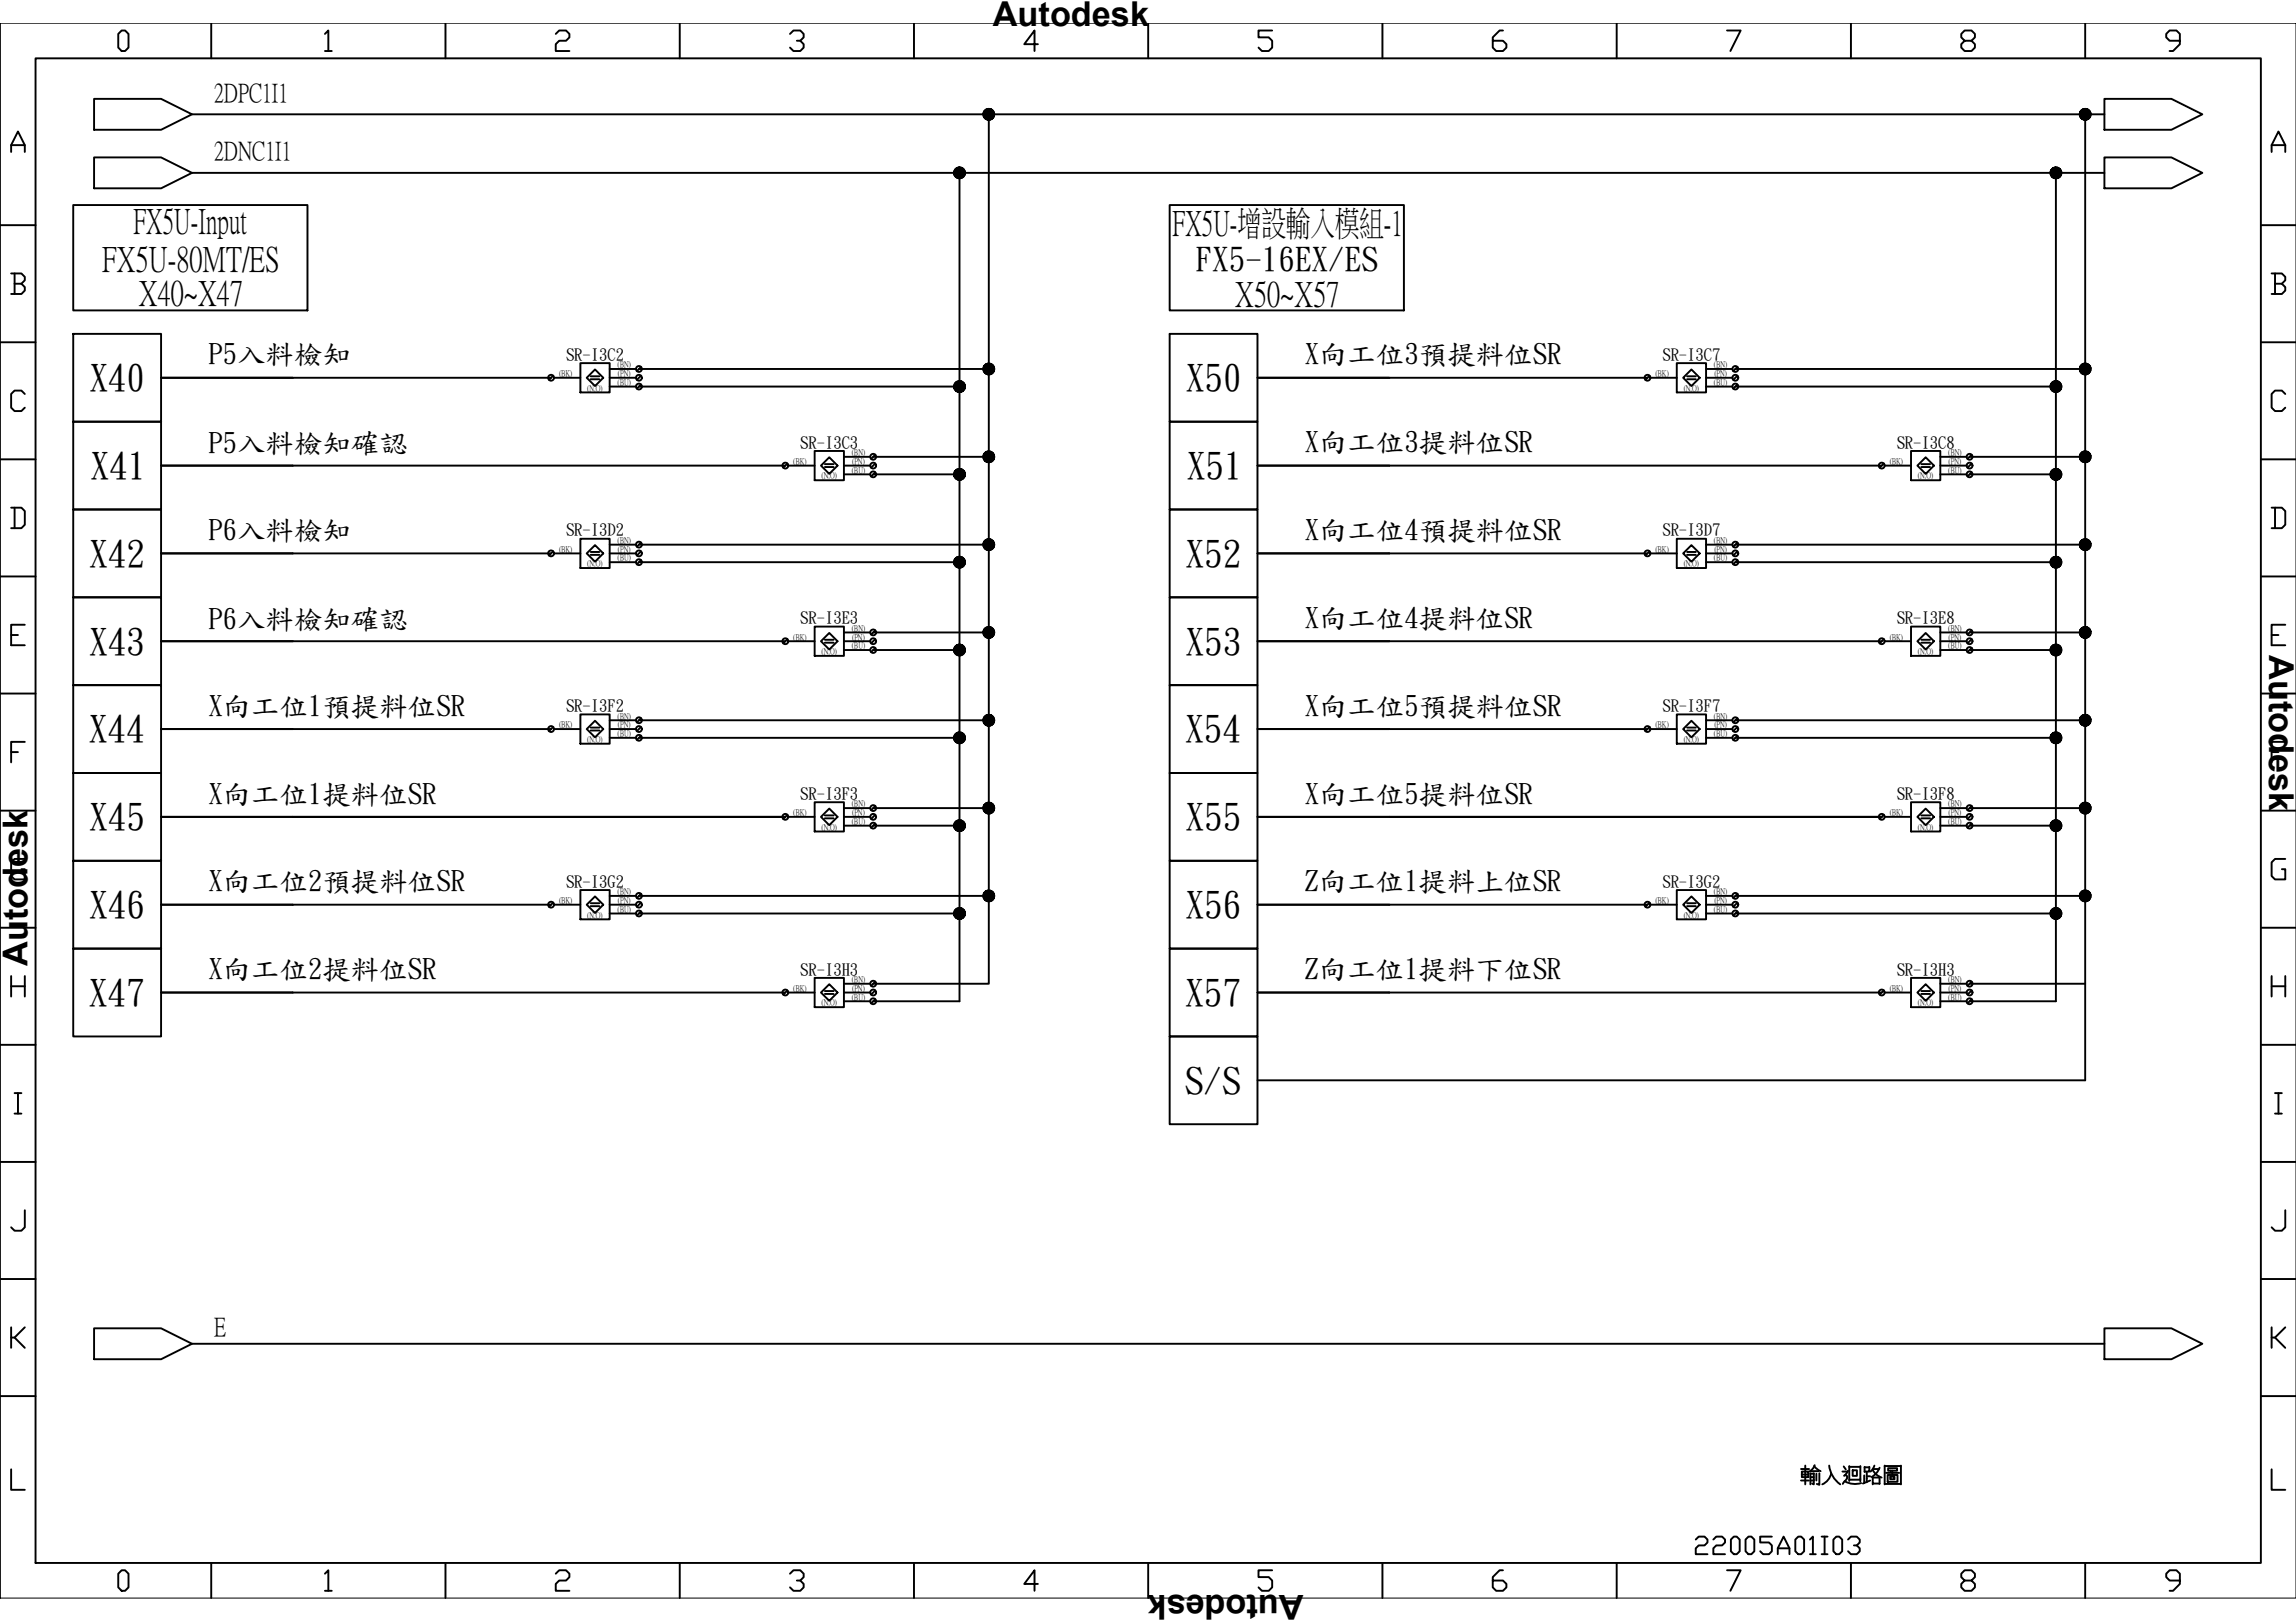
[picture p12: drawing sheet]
<svg xmlns="http://www.w3.org/2000/svg" width="297mm" height="210mm" viewBox="0 0 297 210" stroke-linecap="round" stroke-linejoin="round" font-family="sans-serif">
<defs><g id="words">
<text font-size="5.7" x="218.4" y="202.5">22005A01I03</text>
<g font-size="4.8">
<text x="11.6" y="50.5">X40</text>
<text x="153.4" y="50.5">X50</text>
<text x="11.7" y="61.9">X41</text>
<text x="153.6" y="61.8">X51</text>
<text x="11.5" y="73.2">X42</text>
<text x="153.4" y="73.2">X52</text>
<text x="11.5" y="84.6">X43</text>
<text x="153.4" y="84.6">X53</text>
<text x="11.5" y="96">X44</text>
<text x="153.3" y="95.9">X54</text>
<text x="11.5" y="107.3">X45</text>
<text x="153.4" y="107.3">X55</text>
<text x="11.5" y="118.7">X46</text>
<text x="153.4" y="118.7">X56</text>
<text x="11.5" y="130">X47</text>
<text x="153.3" y="130">X57</text>
<text x="153.3" y="141.4">S/S</text>
</g>
<g font-size="4.5">
<text x="13.2" y="34.9">FX5U-80MT/ES</text>
<text x="17.3" y="30">FX5U-Input</text>
<text x="151.7" y="30.3">FX5U-增設輸入模組-1</text>
<text x="18" y="39.4">X40~X47</text>
<text x="159.8" y="39.4">X50~X57</text>
</g>
<g font-size="4.4">
<text x="122.8" y="3.4">由 Autodesk 由由由由由</text>
<text x="293.6" y="79.1" transform="rotate(90 293.6 79.1)">由 Autodesk 由由由由由</text>
<text x="3.5" y="130.7" transform="rotate(-90 3.5 130.7)">由 Autodesk 由由由由由</text>
<text x="174.3" y="206.4" transform="rotate(180 174.3 206.4)">由 Autodesk 由由由由由</text>
</g>
<text font-size="4.3" x="154.7" y="34.9">FX5-16EX/ES</text>
<g font-size="3.7">
<text x="27" y="47">P5入料檢知</text>
<text x="168.8" y="47">X向工位3預提料位SR</text>
<text x="27" y="58.5">P5入料檢知確</text>
<text x="49.1" y="58.5">認</text>
<text x="168.8" y="58.4">X向工位3提料位SR</text>
<text x="27" y="69.8">P6入料檢知</text>
<text x="168.8" y="69.8">X向工位4預提料位SR</text>
<text x="27" y="81.2">P6入料檢知確</text>
<text x="49.1" y="81.2">認</text>
<text x="168.8" y="81.1">X向工位4提料位SR</text>
<text x="27" y="92.5">X向工位1預提料位SR</text>
<text x="168.8" y="92.5">X向工位5預提料位SR</text>
<text x="27" y="103.9">X向工位1提料位SR</text>
<text x="168.8" y="103.9">X向工位5提料位SR</text>
<text x="27" y="115.2">X向工位2預提料位SR</text>
<text x="168.8" y="115.2">Z向工位1提料上位SR</text>
<text x="27" y="126.6">X向工位2提料位SR</text>
<text x="168.8" y="126.6">Z向工位1提料下位SR</text>
</g>
<g font-size="3.4">
<text x="27.7" y="13">2DPC1I1</text>
<text x="27.7" y="20.6">2DNC1I1</text>
<text x="27.7" y="172.8">E</text>
</g>
<g font-size="2.1">
<text x="73.2" y="46.6">SR-I3C2</text>
<text x="215.1" y="46.6">SR-I3C7</text>
<text x="103.5" y="57.9">SR-I3C3</text>
<text x="245.4" y="57.9">SR-I3C8</text>
<text x="73.2" y="69.3">SR-I3D2</text>
<text x="215.1" y="69.3">SR-I3D7</text>
<text x="103.5" y="80.7">SR-I3E3</text>
<text x="245.4" y="80.7">SR-I3E8</text>
<text x="73.2" y="92">SR-I3F2</text>
<text x="215.1" y="92">SR-I3F7</text>
<text x="103.5" y="103.4">SR-I3F3</text>
<text x="245.4" y="103.4">SR-I3F8</text>
<text x="73.2" y="114.8">SR-I3G2</text>
<text x="215.1" y="114.8">SR-I3G2</text>
<text x="103.5" y="126.1">SR-I3H3</text>
<text x="245.4" y="126.1">SR-I3H3</text>
</g>
<g font-size="1.1">
<text x="79.9" y="47.5">(BN)</text>
<text x="221.7" y="47.5">(BN)</text>
<text x="72.3" y="48.7">(BK)</text>
<text x="76" y="50.6">(N.O)</text>
<text x="79.9" y="49.8">(BU)</text>
<text x="79.9" y="48.7">(PN)</text>
<text x="214.2" y="48.7">(BK)</text>
<text x="217.8" y="50.6">(N.O)</text>
<text x="221.7" y="49.8">(BU)</text>
<text x="221.8" y="48.7">(PN)</text>
<text x="110.2" y="58.9">(BN)</text>
<text x="252" y="58.9">(BN)</text>
<text x="102.6" y="60">(BK)</text>
<text x="106.3" y="61.9">(N.O)</text>
<text x="110.2" y="61.2">(BU)</text>
<text x="110.2" y="60">(PN)</text>
<text x="244.5" y="60">(BK)</text>
<text x="248.1" y="61.9">(N.O)</text>
<text x="252" y="61.2">(BU)</text>
<text x="252.1" y="60">(PN)</text>
<text x="72.3" y="71.4">(BK)</text>
<text x="79.9" y="70.3">(BN)</text>
<text x="79.9" y="71.4">(PN)</text>
<text x="214.2" y="71.4">(BK)</text>
<text x="221.7" y="70.3">(BN)</text>
<text x="221.8" y="71.4">(PN)</text>
<text x="76" y="73.3">(N.O)</text>
<text x="79.9" y="72.5">(BU)</text>
<text x="217.8" y="73.3">(N.O)</text>
<text x="221.7" y="72.5">(BU)</text>
<text x="102.6" y="82.8">(BK)</text>
<text x="110.2" y="81.6">(BN)</text>
<text x="110.2" y="83.9">(BU)</text>
<text x="110.2" y="82.8">(PN)</text>
<text x="244.5" y="82.8">(BK)</text>
<text x="252" y="81.6">(BN)</text>
<text x="252" y="83.9">(BU)</text>
<text x="252.1" y="82.8">(PN)</text>
<text x="106.3" y="84.6">(N.O)</text>
<text x="248.1" y="84.6">(N.O)</text>
<text x="72.3" y="94.1">(BK)</text>
<text x="79.9" y="93">(BN)</text>
<text x="79.9" y="95.3">(BU)</text>
<text x="79.9" y="94.1">(PN)</text>
<text x="214.2" y="94.1">(BK)</text>
<text x="221.7" y="93">(BN)</text>
<text x="221.7" y="95.3">(BU)</text>
<text x="221.8" y="94.1">(PN)</text>
<text x="76" y="96">(N.O)</text>
<text x="217.8" y="96">(N.O)</text>
<text x="102.6" y="105.5">(BK)</text>
<text x="106.3" y="107.4">(N.O)</text>
<text x="110.2" y="104.3">(BN)</text>
<text x="110.2" y="106.6">(BU)</text>
<text x="110.2" y="105.5">(PN)</text>
<text x="244.5" y="105.5">(BK)</text>
<text x="248.1" y="107.4">(N.O)</text>
<text x="252" y="104.3">(BN)</text>
<text x="252" y="106.6">(BU)</text>
<text x="252.1" y="105.5">(PN)</text>
<text x="72.3" y="116.9">(BK)</text>
<text x="76" y="118.7">(N.O)</text>
<text x="79.9" y="115.7">(BN)</text>
<text x="79.9" y="118">(BU)</text>
<text x="79.9" y="116.9">(PN)</text>
<text x="214.2" y="116.9">(BK)</text>
<text x="217.8" y="118.7">(N.O)</text>
<text x="221.7" y="115.7">(BN)</text>
<text x="221.7" y="118">(BU)</text>
<text x="221.8" y="116.9">(PN)</text>
<text x="102.6" y="128.2">(BK)</text>
<text x="106.3" y="130.1">(N.O)</text>
<text x="110.2" y="127.1">(BN)</text>
<text x="110.2" y="129.4">(BU)</text>
<text x="110.2" y="128.2">(PN)</text>
<text x="244.5" y="128.2">(BK)</text>
<text x="248.1" y="130.1">(N.O)</text>
<text x="252" y="127.1">(BN)</text>
<text x="252" y="129.4">(BU)</text>
<text x="252.1" y="128.2">(PN)</text>
</g>
</g></defs>
<g fill="none" stroke="#000" stroke-width=".25">
<path d="M1.4 19.7v-.9l.9-1.8 .9 1.8v.9M1.4 18.8h1.8M4.6 7.5h287.9v194.8h-287.9zM15.7 3.9h.5l.4 .5v1.8l-.4 .4h-.5l-.4-.4v-1.8zM27.3 3v4.5M42 4.4l.5-.5v2.7M42 6.6h.9M57.6 3v4.5M71.9 4.4l.4-.5h.9l.5 .5v.4l-.5 .5h-.9l-.4 .4v.9h1.8M87.9 3v4.5M102.2 4.4l.4-.5h.9l.5 .5v.4l-.5 .5h-.4M103.5 5.3l.5 .4v.5l-.5 .4h-.9l-.4-.4"/>
<path d="M118.2 3v4.5M134.3 5.7h-1.8l1.3-1.8v2.7M148.5 3v4.5M164.6 3.9h-1.8v.9h1.3l.5 .5v.9l-.5 .4h-.8l-.5-.4M178.8 3v4.5M194.4 3.9h-.4l-.9 .9v1.4l.5 .4h.8l.5-.4v-.5l-.5-.4h-1.3M209.2 3v4.5M223.4 3.9h1.8l-1.3 2.7M239.5 3v4.5M254.2 5.3l-.5-.5v-.4l.5-.5h.9l.4 .5v.4l-.4 .5h-.9l-.5 .4v.5l.5 .4h.9l.4-.4v-.5l-.4-.4M269.8 3v4.5M282 5.3h-1.3l-.5-.5v-.4l.5-.5h.9l.4 .5v1.3l-.9 .9h-.4"/>
<path d="M293.9 19.7v-.9l.9-1.8 .9 1.8v.9M293.9 18.8h1.8M.1 29.1h4.5M1.4 35.4h1.4l.4 .4v.5l-.4 .4M1.9 36.7h.9l.4 .5v.4l-.4 .4h-1.4M1.9 35.4v2.6M292.5 29.1h4.5M293.9 35.4h1.3l.5 .4v.5l-.5 .4M294.3 36.7h.9l.5 .5v.4l-.5 .4h-1.3M294.3 35.4v2.6M.1 44.3h4.5M.1 59.4h4.5"/>
<path d="M3.2 51l-.4-.5h-.9l-.5 .5v1.8l.5 .4h.9l.4-.4M292.5 44.3h4.5M292.5 59.4h4.5M295.7 51l-.5-.5h-.9l-.4 .5v1.8l.4 .4h.9l.5-.4M.1 74.6h4.5M1.4 65.7h1.4l.4 .4v1.8l-.4 .5h-1.4M1.9 65.7v2.7M292.5 74.6h4.5M293.9 65.7h1.3l.5 .4v1.8l-.5 .5h-1.3M294.3 65.7v2.7M.1 89.8h4.5M1.4 82.2h.9"/>
<path d="M1.4 97.3h.9M3.2 80.8h-1.8v2.7h1.8M3.2 96h-1.8v2.7M292.5 89.8h4.5M293.9 82.2h.9M293.9 97.3h.9M295.7 80.8h-1.8v2.7h1.8M295.7 96h-1.8v2.7M.1 104.9h4.5M3.2 111.2h-1.3l-.5 .4v1.8l.5 .4h1.3v-1.3h-.4M292.5 104.9h4.5M295.7 111.2h-1.4l-.4 .4v1.8l.4 .4h1.4v-1.3h-.5"/>
<path d="M.1 120.1h4.5M.1 135.2h4.5M1.4 126.3v2.7M1.4 127.6h1.8M3.2 126.3v2.7M292.5 120.1h4.5M292.5 135.2h4.5M293.9 127.6h1.8M293.9 126.3v2.7M295.7 126.3v2.7M.1 150.4h4.5M1.9 141.5h.9"/>
<path d="M1.9 144.1h.9M2.3 141.5v2.6M3.2 156.6v2.2l-.4 .5h-.9l-.5-.5M292.5 150.4h4.5M294.3 141.5h.9M294.3 144.1h.9M294.8 141.5v2.6M295.7 156.6v2.2l-.5 .5h-.9l-.4-.5M.1 165.5h4.5M1.4 171.8v2.6M1.9 173.1l1.3 1.3M3.2 171.8l-1.3 1.3h-.5"/>
<path d="M292.5 165.5h4.5M293.9 171.8v2.6M294.3 173.1l1.4 1.3M295.7 171.8l-1.4 1.3h-.4M.1 180.7h4.5M1.4 190.1v2.7h1.8M292.5 180.7h4.5M293.9 190.1v2.7h1.8M15.7 203.2h.5l.4 .5v1.7l-.4 .5h-.5l-.4-.5v-1.7zM27.3 202.3v4.5M42 203.7l.5-.5v2.7M42 205.9h.9"/>
<path d="M57.6 202.3v4.5M71.9 203.7l.4-.5h.9l.5 .5v.4l-.5 .4h-.9l-.4 .5v.9h1.8M87.9 202.3v4.5M102.2 203.7l.4-.5h.9l.5 .5v.4l-.5 .4h-.4M103.5 204.5l.5 .5v.4l-.5 .5h-.9l-.4-.5M118.2 202.3v4.5M134.3 205h-1.8l1.3-1.8v2.7M148.5 202.3v4.5M164.6 203.2h-1.8v.9h1.3l.5 .4v.9l-.5 .5h-.8l-.5-.5M178.8 202.3v4.5M194.4 203.2h-.4l-.9 .9v1.3l.5 .5h.8l.5-.5v-.4l-.5-.5h-1.3M209.2 202.3v4.5"/>
<path d="M223.4 203.2h1.8l-1.3 2.7M239.5 202.3v4.5M254.2 204.5l-.5-.4v-.4l.5-.5h.9l.4 .5v.4l-.4 .4h-.9l-.5 .5v.4l.5 .5h.9l.4-.5v-.4l-.4-.5M269.8 202.3v4.5M282 204.5h-1.3l-.5-.4v-.4l.5-.5h.9l.4 .5v1.3l-.9 .9h-.4"/>
</g>
<!-- layer: 0 -->
<g fill="none" stroke="#000" stroke-width=".25">
<path d="M12.2 12.8h8.6l4 2-4 2h-8.6zM24.8 14.8h247.5M127.9 14.8v112.5h-14.9M269.8 14.8v125h-107.1M272.3 12.8h8.6l4 2-4 2h-8.6zM9.5 26.5h30.3v13.7h-30.3zM12.2 20.4h8.6l4 2-4 2h-8.6zM24.8 22.4h247.5M124.1 22.4v107.2h-11.1M151.3 26.5h30.3v13.7h-30.3zM266 22.4v107.2h-11.2M272.3 20.4h8.6l4 2-4 2h-8.6z"/>
<path d="M9.5 43.2h11.3v11.4h-11.3zM9.5 54.6h11.3v11.3h-11.3zM20.8 48.9h50.5M71.6 48.6l-.6 .6M71.7 48.9h3.4M75.1 47h3.8v3.8h-3.8zM75.9 48.9l1.1-1.1 1 1.1-1 1.1zM76.4 48.7h1.1M76.4 49.1h1.1M78.9 48.9h3.4M78.9 47.8h3.4M78.9 50h3.4"/>
<path d="M82.7 47.8h45.2M82.7 50h41.4M82.9 48.6l-.5 .6M82.9 47.5l-.5 .5M82.9 49.8l-.5 .5M101.9 60l-.6 .5M105.4 58.4h3.8v3.7h-3.8zM107.3 59.2l1.1 1.1-1.1 1-1.1-1zM109.2 59.1h3.4M113 59.1h14.9M113.2 60l-.5 .5M113.2 58.8l-.5 .6"/>
<path d="M151.3 43.2h11.4v11.4h-11.4zM151.3 54.6h11.4v11.3h-11.4zM162.7 48.9h50.4M213.4 48.6l-.5 .6M213.5 48.9h3.4M216.9 47h3.8v3.8h-3.8zM218.3 48.7h1.1M218.3 49.1h1.1M218.8 47.8l1.1 1.1-1.1 1.1-1-1.1zM220.7 48.9h3.4M220.7 47.8h3.4M220.7 50h3.4"/>
<path d="M224.5 47.8h45.3M224.5 50h41.5M224.8 48.6l-.6 .6M224.8 47.5l-.6 .5M224.8 49.8l-.6 .5M243.7 60l-.5 .5M247.2 58.4h3.8v3.7h-3.8zM249.1 59.2l1.1 1.1-1.1 1-1-1zM251 59.1h3.4M254.8 59.1h15M255.1 60l-.6 .5M255.1 58.8l-.6 .6"/>
<path d="M9.5 65.9h11.3v11.4h-11.3zM9.5 77.3h11.3v11.4h-11.3zM20.8 60.3h80.8M20.8 71.6h50.5M71.6 71.4l-.6 .5M71.7 71.6h3.4M75.1 69.7h3.8v3.8h-3.8zM75.9 71.6l1.1-1.1 1 1.1-1 1.1zM76.4 71.4h1.1M76.4 71.8h1.1M78.9 71.6h3.4M78.9 70.5h3.4"/>
<path d="M78.9 72.8h3.4M82.7 70.5h45.2M82.7 72.8h41.4M82.9 71.4l-.5 .5M82.9 70.2l-.5 .5M82.9 72.5l-.5 .5M102 60.3h3.4M106.7 60.1h1.2M106.7 60.4h1.2M109.2 60.3h3.4M109.2 61.4h3.4M113 61.4h11.1"/>
<path d="M113.2 61.1l-.5 .6M151.3 65.9h11.4v11.4h-11.4zM151.3 77.3h11.4v11.4h-11.4zM162.7 60.3h80.7M162.7 71.6h50.4M213.4 71.4l-.5 .5M213.5 71.6h3.4M216.9 69.7h3.8v3.8h-3.8zM217.8 71.6l1-1.1 1.1 1.1-1.1 1.1zM218.3 71.4h1.1M218.3 71.8h1.1M220.7 71.6h3.4"/>
<path d="M220.7 70.5h3.4M220.7 72.8h3.4M224.5 70.5h45.3M224.5 72.8h41.5M224.8 71.4l-.6 .5M224.8 70.2l-.6 .5M224.8 72.5l-.6 .5M243.8 60.3h3.4M248.6 60.1h1.1M248.6 60.4h1.1M251 60.3h3.4M251 61.4h3.4"/>
<path d="M254.8 61.4h11.2M255.1 61.1l-.6 .6M9.5 88.7h11.3v11.3h-11.3zM20.8 83h80.8M20.8 94.3h50.5M71.6 94.1l-.6 .5M71.7 94.3h3.4M75.1 92.5h3.8v3.7h-3.8zM76.4 94.2h1.1M76.4 94.5h1.1M77 93.3l1 1-1 1.1-1.1-1.1zM78.9 94.3h3.4"/>
<path d="M78.9 93.2h3.4M78.9 95.5h3.4M82.7 93.2h45.2M82.7 95.5h41.4M82.9 94.1l-.5 .5M82.9 92.9l-.5 .6M82.9 95.2l-.5 .6M101.9 82.7l-.6 .6M102 83h3.4M105.4 81.1h3.8v3.8h-3.8zM106.2 83l1.1-1.1 1.1 1.1-1.1 1.1zM106.7 82.8h1.2"/>
<path d="M106.7 83.2h1.2M109.2 83h3.4M109.2 81.8h3.4M109.2 84.1h3.4M113 81.8h14.9M113 84.1h11.1M113.2 82.7l-.5 .6M113.2 81.6l-.5 .5M113.2 83.8l-.5 .6M151.3 88.7h11.4v11.3h-11.4zM162.7 83h80.7M162.7 94.3h50.4"/>
<path d="M213.4 94.1l-.5 .5M213.5 94.3h3.4M216.9 92.5h3.8v3.7h-3.8zM218.3 94.2h1.1M218.3 94.5h1.1M218.8 93.3l1.1 1-1.1 1.1-1-1.1zM220.7 94.3h3.4M220.7 93.2h3.4M220.7 95.5h3.4M224.5 93.2h45.3M224.5 95.5h41.5M224.8 94.1l-.6 .5"/>
<path d="M224.8 92.9l-.6 .6M224.8 95.2l-.6 .6M243.7 82.7l-.5 .6M243.8 83h3.4M247.2 81.1h3.8v3.8h-3.8zM248.1 83l1-1.1 1.1 1.1-1.1 1.1zM248.6 82.8h1.1M248.6 83.2h1.1M251 83h3.4M251 81.8h3.4M251 84.1h3.4M254.8 81.8h15"/>
<path d="M254.8 84.1h11.2M255.1 82.7l-.6 .6M255.1 81.6l-.6 .5M255.1 83.8l-.6 .6M9.5 100h11.3v11.4h-11.3zM9.5 111.4h11.3v11.4h-11.3zM20.8 105.7h17.1M20.8 117.1h50.5M71.6 116.8l-.6 .5M71.7 117.1h3.4M75.1 115.2h3.8v3.8h-3.8zM75.9 117.1l1.1-1.1 1 1.1-1 1.1z"/>
<path d="M76.4 116.9h1.1M76.4 117.3h1.1M78.9 117.1h3.4M78.9 118.2h3.4M78.9 115.9h3.4M82.7 118.2h41.4M82.7 115.9h45.2M82.9 116.8l-.5 .5M82.9 115.7l-.5 .5M82.9 117.9l-.5 .6M101.6 105.7h-63.7h63.7M101.9 105.4l-.6 .6"/>
<path d="M102 105.7h3.4M105.4 103.8h3.8v3.8h-3.8zM106.2 105.7l1.1-1.1 1.1 1.1-1.1 1.1zM106.7 105.5h1.2M106.7 105.9h1.2M109.2 105.7h3.4M109.2 104.6h3.4M109.2 106.8h3.4M113 104.6h14.9M113 106.8h11.1M113.2 105.4l-.5 .6M113.2 104.3l-.5 .5"/>
<path d="M113.2 106.6l-.5 .5M151.3 100h11.4v11.4h-11.4zM151.3 111.4h11.4v11.4h-11.4zM162.7 105.7h17M162.7 117.1h50.4M213.4 116.8l-.5 .5M213.5 117.1h3.4M216.9 115.2h3.8v3.8h-3.8zM217.8 117.1l1-1.1 1.1 1.1-1.1 1.1zM218.3 116.9h1.1M218.3 117.3h1.1M220.7 117.1h3.4"/>
<path d="M220.7 118.2h3.4M220.7 115.9h3.4M224.5 118.2h41.5M224.5 115.9h45.3M224.8 116.8l-.6 .5M224.8 115.7l-.6 .5M224.8 117.9l-.6 .6M243.4 105.7h-63.7h63.7M243.7 105.4l-.5 .6M243.8 105.7h3.4M247.2 103.8h3.8v3.8h-3.8zM248.6 105.5h1.1"/>
<path d="M248.6 105.9h1.1M249.1 104.6l1.1 1.1-1.1 1.1-1-1.1zM251 105.7h3.4M251 104.6h3.4M251 106.8h3.4M254.8 104.6h15M254.8 106.8h11.2M255.1 105.4l-.6 .6M255.1 104.3l-.6 .5M255.1 106.6l-.6 .5M9.5 122.8h11.3v11.3h-11.3zM20.8 128.4h80.8"/>
<path d="M101.9 128.2l-.6 .5M102 128.4h3.4M105.4 126.5h3.8v3.8h-3.8zM106.7 128.3h1.2M106.7 128.6h1.2M107.3 127.4l1.1 1-1.1 1.1-1.1-1.1zM109.2 128.4h3.4M109.2 129.6h3.4M109.2 127.3h3.4M113.2 128.2l-.5 .5M113.2 127l-.5 .6M113.2 129.3l-.5 .5"/>
<path d="M151.3 122.8h11.4v11.3h-11.4zM151.3 134.1h11.4v11.4h-11.4zM162.7 128.4h80.7M243.7 128.2l-.5 .5M243.8 128.4h3.4M247.2 126.5h3.8v3.8h-3.8zM248.6 128.3h1.1M248.6 128.6h1.1M249.1 127.4l1.1 1-1.1 1.1-1-1.1zM251 128.4h3.4M251 129.6h3.4M251 127.3h3.4"/>
<path d="M254.8 127.3h15M255.1 128.2l-.6 .5M255.1 127l-.6 .6M255.1 129.3l-.6 .5M12.2 171.9h8.6l4 2-4 2h-8.6zM24.8 173.9h247.5M272.3 171.9h8.6l4 2-4 2h-8.6z"/>
<circle cx="71.3" cy="48.9" r=".38"/>
<circle cx="82.7" cy="47.7" r=".38"/>
<circle cx="82.7" cy="48.9" r=".38"/>
<circle cx="82.7" cy="50" r=".38"/>
<circle cx="113" cy="59.1" r=".38"/>
<circle cx="213.1" cy="48.9" r=".38"/>
<circle cx="224.5" cy="47.7" r=".38"/>
<circle cx="224.5" cy="48.9" r=".38"/>
<circle cx="224.5" cy="50" r=".38"/>
<circle cx="254.8" cy="59.1" r=".38"/>
<circle cx="71.3" cy="71.6" r=".38"/>
<circle cx="82.7" cy="72.8" r=".38"/>
<circle cx="82.7" cy="70.5" r=".38"/>
<circle cx="82.7" cy="71.6" r=".38"/>
<circle cx="101.6" cy="60.3" r=".38"/>
<circle cx="113" cy="61.4" r=".38"/>
<circle cx="113" cy="60.3" r=".38"/>
<circle cx="213.1" cy="71.6" r=".38"/>
<circle cx="224.5" cy="71.6" r=".38"/>
<circle cx="224.5" cy="70.5" r=".38"/>
<circle cx="224.5" cy="72.8" r=".38"/>
<circle cx="243.4" cy="60.3" r=".38"/>
<circle cx="254.8" cy="61.4" r=".38"/>
<circle cx="254.8" cy="60.3" r=".38"/>
<circle cx="71.3" cy="94.3" r=".38"/>
<circle cx="82.7" cy="95.5" r=".38"/>
<circle cx="82.7" cy="94.3" r=".38"/>
<circle cx="82.7" cy="93.2" r=".38"/>
<circle cx="101.6" cy="83" r=".38"/>
<circle cx="113" cy="84.1" r=".38"/>
<circle cx="113" cy="81.8" r=".38"/>
<circle cx="113" cy="83" r=".38"/>
<circle cx="213.1" cy="94.3" r=".38"/>
<circle cx="224.5" cy="95.5" r=".38"/>
<circle cx="224.5" cy="93.2" r=".38"/>
<circle cx="224.5" cy="94.3" r=".38"/>
<circle cx="243.4" cy="83" r=".38"/>
<circle cx="254.8" cy="84.1" r=".38"/>
<circle cx="254.8" cy="83" r=".38"/>
<circle cx="254.8" cy="81.8" r=".38"/>
<circle cx="71.3" cy="117.1" r=".38"/>
<circle cx="82.7" cy="115.9" r=".38"/>
<circle cx="82.7" cy="117.1" r=".38"/>
<circle cx="82.7" cy="118.2" r=".38"/>
<circle cx="101.6" cy="105.7" r=".38"/>
<circle cx="113" cy="105.7" r=".38"/>
<circle cx="113" cy="104.6" r=".38"/>
<circle cx="113" cy="106.8" r=".38"/>
<circle cx="213.1" cy="117.1" r=".38"/>
<circle cx="224.5" cy="115.9" r=".38"/>
<circle cx="224.5" cy="117.1" r=".38"/>
<circle cx="224.5" cy="118.2" r=".38"/>
<circle cx="243.4" cy="105.7" r=".38"/>
<circle cx="254.8" cy="106.8" r=".38"/>
<circle cx="254.8" cy="105.7" r=".38"/>
<circle cx="254.8" cy="104.6" r=".38"/>
<circle cx="101.6" cy="128.4" r=".38"/>
<circle cx="113" cy="127.3" r=".38"/>
<circle cx="113" cy="129.6" r=".38"/>
<circle cx="113" cy="128.4" r=".38"/>
<circle cx="243.4" cy="128.4" r=".38"/>
<circle cx="254.8" cy="128.4" r=".38"/>
<circle cx="254.8" cy="127.3" r=".38"/>
<circle cx="254.8" cy="129.6" r=".38"/>
</g>
<g fill="#000" stroke="#000" stroke-width=".13">
<path d="M127.9 14.8h.8v.1zM269.8 14.8h.7v.1zM124.1 22.4h.8v.1zM266 22.4h.7v.1zM124.1 50h.8v.1zM127.9 47.8h.8v.1zM127.9 59.1h.8v.1zM266 50h.7v.1zM269.8 47.8h.7v.1zM269.8 59.1h.7v.1zM124.1 61.4h.8v.1zM124.1 72.8h.8v.1z"/>
<path d="M127.9 70.5h.8v.1zM266 61.4h.7v.1zM266 72.8h.7v.1zM269.8 70.5h.7v.1zM124.1 84.1h.8v.1zM124.1 95.5h.8v.1zM127.9 81.8h.8v.2zM127.9 93.2h.8v.1zM266 84.1h.7v.1zM266 95.5h.7v.1zM269.8 81.8h.7v.2zM269.8 93.2h.7v.1z"/>
<path d="M124.1 118.2h.8v.1zM124.1 106.8h.8v.2zM127.9 115.9h.8v.2zM127.9 104.6h.8v.1zM266 118.2h.7v.1zM266 106.8h.7v.2zM269.8 115.9h.7v.2zM269.8 104.6h.7v.1z"/>
<path d="M127.2 14.9v.1l.7-.2zM127.2 15l.7-.2-.7 .3zM127.2 15.1l.1 .1 .6-.4z"/>
<path d="M127.2 14.6v.1l.7 .1zM127.2 14.7l.7 .1h-.7zM127.2 14.8v.1l.7-.1z"/>
<path d="M127.3 15.2l.1 .1 .5-.5zM127.9 14.8l-.4 .6-.1-.1zM127.9 14.8l-.4 .6 .1 .1z"/>
<path d="M127.4 14.3h-.1l.6 .5zM127.3 14.3l.6 .5-.7-.4zM127.2 14.4v.2l.7 .2z"/>
<path d="M127.9 14.8l-.3 .7h.1zM127.9 14.8l-.1 .7h-.1zM127.9 14.8l-.1 .7 .1 .1z"/>
<path d="M127.6 14.1l.3 .7-.2-.7zM127.5 14.2l.1-.1 .3 .7zM127.4 14.3l.5 .5-.4-.6z"/>
<path d="M127.9 14.8v.8l.1-.1zM127.9 14.8l.3 .7h-.2zM127.9 14.8l.3 .7h.1z"/>
<path d="M127.9 14v.8l.1-.8zM127.8 14h.1v.8zM127.7 14.1l.2 .7-.1-.8z"/>
<path d="M127.9 14.8l.4 .7 .1-.1zM127.9 14.8l.6 .5-.1 .1zM127.9 14.8l.6 .5v-.1z"/>
<path d="M128.3 14.1l-.4 .7 .5-.6zM128.2 14.1h.1l-.4 .7zM128 14l-.1 .8 .3-.7z"/>
<path d="M127.9 14.8l.6 .4 .1-.1zM127.9 14.8l.7 .2v.1zM127.9 14.8l.7 .2 .1-.1z"/>
<path d="M127.9 14.8l.7-.4-.1-.1zM127.9 14.8l.6-.5zM128.4 14.2l-.5 .6 .6-.5z"/>
<path d="M127.9 14.8h.8v-.1zM127.9 14.8l.7-.2 .1 .1zM127.9 14.8l.7-.2v-.2z"/>
<path d="M269 14.9v.1l.8-.2zM269 15l.8-.2-.7 .3zM269.1 15.1l.1 .1 .6-.4z"/>
<path d="M269 14.6v.1l.8 .1zM269 14.7l.8 .1h-.8zM269 14.8v.1l.8-.1z"/>
<path d="M269.2 15.2v.1l.6-.5zM269.2 15.3l.6-.5-.5 .6zM269.8 14.8l-.5 .6 .1 .1z"/>
<path d="M269.2 14.3l.6 .5zM269.2 14.3l.6 .5-.7-.4zM269.1 14.4l-.1 .2 .8 .2z"/>
<path d="M269.8 14.8l-.4 .7h.1zM269.8 14.8l-.2 .7h-.1zM269.8 14.8l-.2 .7 .2 .1z"/>
<path d="M269.4 14.1l.4 .7-.3-.7zM269.3 14.2l.1-.1 .4 .7zM269.2 14.3l.6 .5-.5-.6z"/>
<path d="M269.8 14.8v.8l.1-.1zM269.8 14.8l.2 .7h-.1zM269.8 14.8l.2 .7h.1z"/>
<path d="M269.8 14v.8l.1-.8zM269.6 14h.2v.8zM269.5 14.1l.3 .7-.2-.8z"/>
<path d="M269.8 14.8l.3 .7 .1-.1zM269.8 14.8l.5 .5-.1 .1zM269.8 14.8l.5 .5 .1-.1z"/>
<path d="M270.1 14.1l-.3 .7 .4-.6zM270 14.1h.1l-.3 .7zM269.9 14l-.1 .8 .2-.7z"/>
<path d="M269.8 14.8l.6 .4v-.1zM269.8 14.8l.7 .2-.1 .1zM269.8 14.8l.7 .2v-.1z"/>
<path d="M269.8 14.8l.6-.4v-.1zM269.8 14.8l.5-.5h.1zM270.2 14.2l-.4 .6 .5-.5z"/>
<path d="M269.8 14.8h.7v-.1zM269.8 14.8l.7-.2v.1zM269.8 14.8l.7-.2-.1-.2z"/>
<path d="M123.4 22.5v.1l.7-.2zM123.4 22.6l.7-.2-.6 .3zM123.5 22.7v.1l.6-.4z"/>
<path d="M123.4 22.1v.1l.7 .2zM123.4 22.2l.7 .2h-.7zM123.4 22.4v.1l.7-.1z"/>
<path d="M123.5 22.8l.1 .1 .5-.5zM123.6 22.9l.5-.5-.4 .6zM124.1 22.4l-.4 .6h.1z"/>
<path d="M123.6 21.8l-.1 .1 .6 .5zM123.5 21.9l.6 .5-.6-.4zM123.5 22l-.1 .1 .7 .3z"/>
<path d="M124.1 22.4l-.3 .6 .1 .1zM124.1 22.4l-.1 .7h-.1zM124.1 22.4l-.1 .7h.1z"/>
<path d="M123.8 21.7l.3 .7-.2-.7zM123.7 21.8l.1-.1 .3 .7zM123.6 21.8l.5 .6-.4-.6z"/>
<path d="M124.1 22.4v.7h.2zM124.1 22.4l.3 .7h-.1zM124.1 22.4l.3 .7 .1-.1z"/>
<path d="M124.1 21.6v.8l.2-.8zM124 21.6h.1v.8zM123.9 21.7l.2 .7-.1-.8z"/>
<path d="M124.1 22.4l.4 .6h.1zM124.1 22.4l.6 .5-.1 .1zM124.1 22.4l.6 .5v-.1z"/>
<path d="M124.5 21.7l-.4 .7 .5-.6zM124.4 21.7h.1l-.4 .7zM124.3 21.6l-.2 .8 .3-.7z"/>
<path d="M124.1 22.4l.6 .4 .1-.1zM124.1 22.4l.8 .2-.1 .1zM124.1 22.4l.8 .2v-.1z"/>
<path d="M124.1 22.4l.7-.4-.1-.1zM124.7 21.8v.1l-.6 .5zM124.6 21.8l-.5 .6 .6-.6z"/>
<path d="M124.1 22.4h.8v-.2zM124.1 22.4l.8-.3v.1zM124.1 22.4l.8-.3-.1-.1z"/>
<path d="M265.2 22.5l.1 .1 .7-.2zM265.3 22.6l.7-.2-.7 .3zM265.3 22.7l.1 .1 .6-.4z"/>
<path d="M265.3 22.1l-.1 .1 .8 .2zM265.2 22.2l.8 .2h-.8zM265.2 22.4v.1l.8-.1z"/>
<path d="M265.4 22.8v.1l.6-.5zM265.4 22.9l.6-.5-.5 .6zM266 22.4l-.5 .6h.1z"/>
<path d="M265.4 21.8v.1l.6 .5zM265.4 21.9l.6 .5-.7-.4zM265.3 22v.1l.7 .3z"/>
<path d="M266 22.4l-.4 .6 .1 .1zM266 22.4l-.1 .7h-.2zM266 22.4l-.1 .7h.1z"/>
<path d="M265.6 21.7l.4 .7-.3-.7zM265.5 21.8l.1-.1 .4 .7zM265.4 21.8l.6 .6-.5-.6z"/>
<path d="M266 22.4v.7h.1zM266 22.4l.2 .7h-.1zM266 22.4l.2 .7 .1-.1z"/>
<path d="M266 21.6v.8l.1-.8zM265.9 21.6h.1v.8zM265.7 21.7l.3 .7-.1-.8z"/>
<path d="M266 22.4l.3 .6h.1zM266 22.4l.5 .5-.1 .1zM266 22.4l.5 .5 .1-.1z"/>
<path d="M266.3 21.7l-.3 .7 .4-.6zM266.2 21.7h.1l-.3 .7zM266.1 21.6l-.1 .8 .2-.7z"/>
<path d="M266 22.4l.6 .4 .1-.1zM266 22.4l.7 .2v.1zM266 22.4l.7 .2v-.1z"/>
<path d="M266 22.4l.7-.4-.1-.1zM266 22.4l.5-.6 .1 .1zM266.4 21.8l-.4 .6 .5-.6z"/>
<path d="M266 22.4h.7v-.2zM266 22.4l.7-.3v.1zM266 22.4l.7-.3v-.1z"/>
<path d="M123.4 50.1v.2l.7-.3zM123.4 50.3l.7-.3-.6 .4zM123.5 50.4v.1l.6-.5z"/>
<path d="M123.4 49.8v.1l.7 .1zM123.4 49.9l.7 .1h-.7zM123.4 50v.1l.7-.1z"/>
<path d="M123.5 50.5l.1 .1 .5-.6zM123.6 50.6l.5-.6-.4 .6zM124.1 50l-.4 .6 .1 .1z"/>
<path d="M123.6 49.5l-.1 .1 .6 .4zM123.5 49.6l.6 .4-.6-.3zM123.5 49.7l-.1 .1 .7 .2z"/>
<path d="M124.1 50l-.3 .7h.1zM124.1 50l-.1 .8-.1-.1zM124.1 50l-.1 .8h.1z"/>
<path d="M123.8 49.3l.3 .7-.2-.7zM123.7 49.4l.1-.1 .3 .7zM123.6 49.5l.5 .5-.4-.6z"/>
<path d="M124.1 50v.8h.2zM124.1 50l.3 .7-.1 .1zM124.1 50l.3 .7h.1z"/>
<path d="M124.1 49.3v.7l.2-.7zM124 49.3h.1v.7zM123.9 49.3l.2 .7-.1-.7z"/>
<path d="M124.1 50l.4 .7 .1-.1zM124.1 50l.6 .6h-.1zM124.1 50l.6 .6v-.1z"/>
<path d="M124.5 49.3l-.4 .7 .5-.6zM124.4 49.3h.1l-.4 .7zM124.3 49.3l-.2 .7 .3-.7z"/>
<path d="M124.1 50l.6 .5 .1-.1zM124.1 50l.8 .3-.1 .1zM124.1 50l.8 .3v-.2z"/>
<path d="M124.1 50l.7-.3-.1-.1zM124.7 49.5v.1l-.6 .4zM124.6 49.4l-.5 .6 .6-.5z"/>
<path d="M124.1 50h.8v-.1zM124.1 50l.8-.2v.1zM124.1 50l.8-.2-.1-.1z"/>
<path d="M127.2 47.9v.1l.7-.2zM127.2 48l.7-.2-.7 .3zM127.2 48.1l.1 .1 .6-.4z"/>
<path d="M127.2 59.2v.1l.7-.2zM127.2 59.3l.7-.2-.7 .4zM127.2 59.5l.1 .1 .6-.5z"/>
<path d="M127.2 47.5v.1l.7 .2zM127.2 47.6l.7 .2h-.7zM127.2 47.8v.1l.7-.1z"/>
<path d="M127.2 58.9v.1l.7 .1zM127.2 59l.7 .1h-.7zM127.2 59.1v.1l.7-.1z"/>
<path d="M127.3 48.2l.1 .1 .5-.5zM127.9 47.8l-.4 .6-.1-.1zM127.9 47.8l-.4 .6h.1z"/>
<path d="M127.3 59.6l.1 .1 .5-.6zM127.9 59.1l-.4 .6h-.1zM127.9 59.1l-.4 .6 .1 .1z"/>
<path d="M127.4 47.2l-.1 .1 .6 .5zM127.3 47.3l.6 .5-.7-.4zM127.2 47.4v.1l.7 .3z"/>
<path d="M127.4 58.6l-.1 .1 .6 .4zM127.3 58.7l.6 .4-.7-.3zM127.2 58.8v.1l.7 .2z"/>
<path d="M127.9 47.8l-.3 .6 .1 .1zM127.9 47.8l-.1 .7h-.1zM127.9 47.8l-.1 .7h.1z"/>
<path d="M127.9 59.1l-.3 .7h.1zM127.9 59.1l-.1 .8-.1-.1zM127.9 59.1l-.1 .8h.1z"/>
<path d="M127.6 47.1l.3 .7-.2-.8zM127.5 47.1h.1l.3 .7zM127.4 47.2l.5 .6-.4-.7z"/>
<path d="M127.6 58.4l.3 .7-.2-.7zM127.5 58.5l.1-.1 .3 .7zM127.4 58.6l.5 .5-.4-.6z"/>
<path d="M127.9 47.8v.7h.1zM127.9 47.8l.3 .7h-.2zM127.9 47.8l.3 .7 .1-.1z"/>
<path d="M127.9 59.1v.8h.1zM127.9 59.1l.3 .7-.2 .1zM127.9 59.1l.3 .7h.1z"/>
<path d="M127.9 47v.8l.1-.8zM127.8 47h.1v.8zM127.7 47l.2 .8-.1-.8z"/>
<path d="M127.9 58.4v.7l.1-.7zM127.8 58.4h.1v.7zM127.7 58.4l.2 .7-.1-.7z"/>
<path d="M127.9 47.8l.4 .6h.1zM127.9 47.8l.6 .5-.1 .1zM127.9 47.8l.6 .5v-.1z"/>
<path d="M127.9 59.1l.4 .7 .1-.1zM127.9 59.1l.6 .6h-.1zM127.9 59.1l.6 .6v-.1z"/>
<path d="M128.3 47.1l-.4 .7 .5-.7zM128.2 47l.1 .1-.4 .7zM128 47l-.1 .8 .3-.8z"/>
<path d="M128.3 58.4l-.4 .7 .5-.6zM128.2 58.4h.1l-.4 .7zM128 58.4l-.1 .7 .3-.7z"/>
<path d="M127.9 47.8l.6 .4 .1-.1zM127.9 47.8l.7 .2v.1zM127.9 47.8l.7 .2 .1-.1z"/>
<path d="M127.9 59.1l.6 .5 .1-.1zM127.9 59.1l.7 .2v.2zM127.9 59.1l.7 .2 .1-.1z"/>
<path d="M127.9 47.8l.7-.4-.1-.1zM127.9 47.8l.6-.6v.1zM128.4 47.1l-.5 .7 .6-.6z"/>
<path d="M127.9 59.1l.7-.3-.1-.1zM127.9 59.1l.6-.5v.1zM128.4 58.5l-.5 .6 .6-.5z"/>
<path d="M127.9 47.8h.8v-.2zM127.9 47.8l.7-.3 .1 .1zM127.9 47.8l.7-.3v-.1z"/>
<path d="M127.9 59.1h.8v-.1zM127.9 59.1l.7-.2 .1 .1zM127.9 59.1l.7-.2v-.1z"/>
<path d="M265.2 50.1l.1 .2 .7-.3zM265.3 50.3l.7-.3-.7 .4zM265.3 50.4l.1 .1 .6-.5z"/>
<path d="M265.3 49.8l-.1 .1 .8 .1zM265.2 49.9l.8 .1h-.8zM265.2 50v.1l.8-.1z"/>
<path d="M265.4 50.5v.1l.6-.6zM265.4 50.6l.6-.6-.5 .6zM266 50l-.5 .6 .1 .1z"/>
<path d="M265.4 49.5v.1l.6 .4zM265.4 49.6l.6 .4-.7-.3zM265.3 49.7v.1l.7 .2z"/>
<path d="M266 50l-.4 .7h.1zM266 50l-.1 .8-.2-.1zM266 50l-.1 .8h.1z"/>
<path d="M265.6 49.3l.4 .7-.3-.7zM265.5 49.4l.1-.1 .4 .7zM265.4 49.5l.6 .5-.5-.6z"/>
<path d="M266 50v.8h.1zM266 50l.2 .7-.1 .1zM266 50l.2 .7h.1z"/>
<path d="M266 49.3v.7l.1-.7zM265.9 49.3h.1v.7zM265.7 49.3l.3 .7-.1-.7z"/>
<path d="M266 50l.3 .7 .1-.1zM266 50l.5 .6h-.1zM266 50l.5 .6 .1-.1z"/>
<path d="M266.3 49.3l-.3 .7 .4-.6zM266.2 49.3h.1l-.3 .7zM266.1 49.3l-.1 .7 .2-.7z"/>
<path d="M266 50l.6 .5 .1-.1zM266 50l.7 .3v.1zM266 50l.7 .3v-.2z"/>
<path d="M266 50l.7-.3-.1-.1zM266 50l.5-.5 .1 .1zM266.4 49.4l-.4 .6 .5-.5z"/>
<path d="M266 50h.7v-.1zM266 50l.7-.2v.1zM266 50l.7-.2v-.1z"/>
<path d="M269 47.9v.1l.8-.2zM269 48l.8-.2-.7 .3zM269.1 48.1l.1 .1 .6-.4z"/>
<path d="M269 59.2v.1l.8-.2zM269 59.3l.8-.2-.7 .4zM269.1 59.5l.1 .1 .6-.5z"/>
<path d="M269 47.5v.1l.8 .2zM269 47.6l.8 .2h-.8zM269 47.8v.1l.8-.1z"/>
<path d="M269 58.9v.1l.8 .1zM269 59l.8 .1h-.8zM269 59.1v.1l.8-.1z"/>
<path d="M269.2 48.2v.1l.6-.5zM269.2 48.3l.6-.5-.5 .6zM269.8 47.8l-.5 .6h.1z"/>
<path d="M269.2 59.6v.1l.6-.6zM269.2 59.7l.6-.6-.5 .6zM269.8 59.1l-.5 .6 .1 .1z"/>
<path d="M269.2 47.2v.1l.6 .5zM269.2 47.3l.6 .5-.7-.4zM269.1 47.4l-.1 .1 .8 .3z"/>
<path d="M269.2 58.6v.1l.6 .4zM269.2 58.7l.6 .4-.7-.3zM269.1 58.8l-.1 .1 .8 .2z"/>
<path d="M269.8 47.8l-.4 .6 .1 .1zM269.8 47.8l-.2 .7h-.1zM269.8 47.8l-.2 .7h.2z"/>
<path d="M269.8 59.1l-.4 .7h.1zM269.8 59.1l-.2 .8-.1-.1zM269.8 59.1l-.2 .8h.2z"/>
<path d="M269.4 47.1l.4 .7-.3-.8zM269.3 47.1h.1l.4 .7zM269.2 47.2l.6 .6-.5-.7z"/>
<path d="M269.4 58.4l.4 .7-.3-.7zM269.3 58.5l.1-.1 .4 .7zM269.2 58.6l.6 .5-.5-.6z"/>
<path d="M269.8 47.8v.7h.1zM269.8 47.8l.2 .7h-.1zM269.8 47.8l.2 .7 .1-.1z"/>
<path d="M269.8 59.1v.8h.1zM269.8 59.1l.2 .7-.1 .1zM269.8 59.1l.2 .7h.1z"/>
<path d="M269.8 47v.8l.1-.8zM269.6 47h.2v.8zM269.5 47l.3 .8-.2-.8z"/>
<path d="M269.8 58.4v.7l.1-.7zM269.6 58.4h.2v.7zM269.5 58.4l.3 .7-.2-.7z"/>
<path d="M269.8 47.8l.3 .6h.1zM269.8 47.8l.5 .5-.1 .1zM269.8 47.8l.5 .5 .1-.1z"/>
<path d="M269.8 59.1l.3 .7 .1-.1zM269.8 59.1l.5 .6h-.1zM269.8 59.1l.5 .6 .1-.1z"/>
<path d="M270.1 47.1l-.3 .7 .4-.7zM270 47l.1 .1-.3 .7zM269.9 47l-.1 .8 .2-.8z"/>
<path d="M270.1 58.4l-.3 .7 .4-.6zM270 58.4h.1l-.3 .7zM269.9 58.4l-.1 .7 .2-.7z"/>
<path d="M269.8 47.8l.6 .4v-.1zM269.8 47.8l.7 .2-.1 .1zM269.8 47.8l.7 .2v-.1z"/>
<path d="M269.8 59.1l.6 .5v-.1zM269.8 59.1l.7 .2-.1 .2zM269.8 59.1l.7 .2v-.1z"/>
<path d="M269.8 47.8l.6-.4v-.1zM269.8 47.8l.5-.6 .1 .1zM270.2 47.1l-.4 .7 .5-.6z"/>
<path d="M269.8 59.1l.6-.3v-.1zM269.8 59.1l.5-.5 .1 .1zM270.2 58.5l-.4 .6 .5-.5z"/>
<path d="M269.8 47.8h.7v-.2zM269.8 47.8l.7-.3v.1zM269.8 47.8l.7-.3-.1-.1z"/>
<path d="M269.8 59.1h.7v-.1zM269.8 59.1l.7-.2v.1zM269.8 59.1l.7-.2-.1-.1z"/>
<path d="M123.4 61.5v.1l.7-.2zM123.4 61.6l.7-.2-.6 .3zM123.5 61.7v.1l.6-.4z"/>
<path d="M123.4 72.9v.1l.7-.2zM123.4 73l.7-.2-.6 .3zM123.5 73.1v.1l.6-.4z"/>
<path d="M123.4 61.2v.1l.7 .1zM123.4 61.3l.7 .1h-.7zM123.4 61.4v.1l.7-.1z"/>
<path d="M123.4 72.5v.1l.7 .2zM123.4 72.6l.7 .2h-.7zM123.4 72.8v.1l.7-.1z"/>
<path d="M123.5 61.8l.1 .1 .5-.5zM124.1 61.4l-.4 .6-.1-.1zM124.1 61.4l-.4 .6 .1 .1z"/>
<path d="M123.5 73.2l.1 .1 .5-.5zM123.6 73.3l.5-.5-.4 .6zM124.1 72.8l-.4 .6h.1z"/>
<path d="M123.6 60.9h-.1l.6 .5zM123.5 60.9l.6 .5-.6-.4zM123.5 61l-.1 .2 .7 .2z"/>
<path d="M123.6 72.2l-.1 .1 .6 .5zM123.5 72.3l.6 .5-.6-.4zM123.5 72.4l-.1 .1 .7 .3z"/>
<path d="M124.1 61.4l-.3 .7h.1zM124.1 61.4l-.1 .7h-.1zM124.1 61.4l-.1 .7h.1z"/>
<path d="M124.1 72.8l-.3 .6 .1 .1zM124.1 72.8l-.1 .7h-.1zM124.1 72.8l-.1 .7h.1z"/>
<path d="M123.8 60.7l.3 .7-.2-.7zM123.7 60.8l.1-.1 .3 .7zM123.6 60.9l.5 .5-.4-.6z"/>
<path d="M123.8 72.1l.3 .7-.2-.8zM123.7 72.1h.1l.3 .7zM123.6 72.2l.5 .6-.4-.7z"/>
<path d="M124.1 61.4v.7h.2zM124.1 61.4l.3 .7h-.1zM124.1 61.4l.3 .7h.1z"/>
<path d="M124.1 72.8v.7h.2zM124.1 72.8l.3 .7h-.1zM124.1 72.8l.3 .7 .1-.1z"/>
<path d="M124.1 60.6v.8l.2-.8zM124 60.6h.1v.8zM123.9 60.7l.2 .7-.1-.8z"/>
<path d="M124.1 72v.8l.2-.8zM124 72h.1v.8zM123.9 72l.2 .8-.1-.8z"/>
<path d="M124.1 61.4l.4 .7 .1-.1zM124.1 61.4l.6 .5-.1 .1zM124.1 61.4l.6 .5v-.1z"/>
<path d="M124.1 72.8l.4 .6h.1zM124.1 72.8l.6 .5-.1 .1zM124.1 72.8l.6 .5v-.1z"/>
<path d="M124.5 60.7l-.4 .7 .5-.6zM124.4 60.7h.1l-.4 .7zM124.3 60.6l-.2 .8 .3-.7z"/>
<path d="M124.5 72.1l-.4 .7 .5-.7zM124.4 72l.1 .1-.4 .7zM124.3 72l-.2 .8 .3-.8z"/>
<path d="M124.1 61.4l.6 .4 .1-.1zM124.1 61.4l.8 .2-.1 .1zM124.1 61.4l.8 .2v-.1z"/>
<path d="M124.1 72.8l.6 .4 .1-.1zM124.1 72.8l.8 .2-.1 .1zM124.1 72.8l.8 .2v-.1z"/>
<path d="M124.1 61.4l.7-.4-.1-.1zM124.7 60.9l-.6 .5zM124.6 60.8l-.5 .6 .6-.5z"/>
<path d="M124.1 72.8l.7-.4-.1-.1zM124.7 72.2v.1l-.6 .5zM124.6 72.1l-.5 .7 .6-.6z"/>
<path d="M124.1 61.4h.8v-.1zM124.1 61.4l.8-.2v.1zM124.1 61.4l.8-.2-.1-.2z"/>
<path d="M124.1 72.8h.8v-.2zM124.1 72.8l.8-.3v.1zM124.1 72.8l.8-.3-.1-.1z"/>
<path d="M127.2 70.6v.1l.7-.2zM127.2 70.7l.7-.2-.7 .3zM127.2 70.8l.1 .1 .6-.4z"/>
<path d="M127.2 70.2v.2l.7 .1zM127.2 70.4l.7 .1h-.7zM127.2 70.5v.1l.7-.1z"/>
<path d="M127.3 70.9l.1 .1 .5-.5zM127.9 70.5l-.4 .6-.1-.1zM127.9 70.5l-.4 .6 .1 .1z"/>
<path d="M127.4 69.9l-.1 .1 .6 .5zM127.3 70l.6 .5-.7-.4zM127.2 70.1v.1l.7 .3z"/>
<path d="M127.9 70.5l-.3 .7h.1zM127.9 70.5l-.1 .7h-.1zM127.9 70.5l-.1 .7h.1z"/>
<path d="M127.6 69.8l.3 .7-.2-.7zM127.5 69.9l.1-.1 .3 .7zM127.4 69.9l.5 .6-.4-.6z"/>
<path d="M127.9 70.5v.7h.1zM127.9 70.5l.3 .7h-.2zM127.9 70.5l.3 .7h.1z"/>
<path d="M127.9 69.7v.8l.1-.8zM127.8 69.7h.1v.8zM127.7 69.8l.2 .7-.1-.8z"/>
<path d="M127.9 70.5l.4 .7 .1-.1zM127.9 70.5l.6 .5-.1 .1zM127.9 70.5l.6 .5v-.1z"/>
<path d="M128.3 69.8l-.4 .7 .5-.6zM128.2 69.8h.1l-.4 .7zM128 69.7l-.1 .8 .3-.7z"/>
<path d="M127.9 70.5l.6 .4 .1-.1zM127.9 70.5l.7 .2v.1zM127.9 70.5l.7 .2 .1-.1z"/>
<path d="M127.9 70.5l.7-.4-.1-.1zM128.5 69.9v.1l-.6 .5zM128.4 69.9l-.5 .6 .6-.6z"/>
<path d="M127.9 70.5h.8v-.1zM127.9 70.5l.7-.3 .1 .2zM127.9 70.5l.7-.3v-.1z"/>
<path d="M265.2 61.5l.1 .1 .7-.2zM265.3 61.6l.7-.2-.7 .3zM265.3 61.7l.1 .1 .6-.4z"/>
<path d="M265.2 72.9l.1 .1 .7-.2zM265.3 73l.7-.2-.7 .3zM265.3 73.1l.1 .1 .6-.4z"/>
<path d="M265.3 61.2l-.1 .1 .8 .1zM265.2 61.3l.8 .1h-.8zM265.2 61.4v.1l.8-.1z"/>
<path d="M265.3 72.5l-.1 .1 .8 .2zM265.2 72.6l.8 .2h-.8zM265.2 72.8v.1l.8-.1z"/>
<path d="M265.4 61.8v.1l.6-.5zM266 61.4l-.5 .6-.1-.1zM266 61.4l-.5 .6 .1 .1z"/>
<path d="M265.4 73.2v.1l.6-.5zM265.4 73.3l.6-.5-.5 .6zM266 72.8l-.5 .6h.1z"/>
<path d="M265.4 60.9l.6 .5zM265.4 60.9l.6 .5-.7-.4zM265.3 61v.2l.7 .2z"/>
<path d="M265.4 72.2v.1l.6 .5zM265.4 72.3l.6 .5-.7-.4zM265.3 72.4v.1l.7 .3z"/>
<path d="M266 61.4l-.4 .7h.1zM266 61.4l-.1 .7h-.2zM266 61.4l-.1 .7h.1z"/>
<path d="M266 72.8l-.4 .6 .1 .1zM266 72.8l-.1 .7h-.2zM266 72.8l-.1 .7h.1z"/>
<path d="M265.6 60.7l.4 .7-.3-.7zM265.5 60.8l.1-.1 .4 .7zM265.4 60.9l.6 .5-.5-.6z"/>
<path d="M265.6 72.1l.4 .7-.3-.8zM265.5 72.1h.1l.4 .7zM265.4 72.2l.6 .6-.5-.7z"/>
<path d="M266 61.4v.7h.1zM266 61.4l.2 .7h-.1zM266 61.4l.2 .7h.1z"/>
<path d="M266 72.8v.7h.1zM266 72.8l.2 .7h-.1zM266 72.8l.2 .7 .1-.1z"/>
<path d="M266 60.6v.8l.1-.8zM265.9 60.6h.1v.8zM265.7 60.7l.3 .7-.1-.8z"/>
<path d="M266 72v.8l.1-.8zM265.9 72h.1v.8zM265.7 72l.3 .8-.1-.8z"/>
<path d="M266 61.4l.3 .7 .1-.1zM266 61.4l.5 .5-.1 .1zM266 61.4l.5 .5 .1-.1z"/>
<path d="M266 72.8l.3 .6h.1zM266 72.8l.5 .5-.1 .1zM266 72.8l.5 .5 .1-.1z"/>
<path d="M266.3 60.7l-.3 .7 .4-.6zM266.2 60.7h.1l-.3 .7zM266.1 60.6l-.1 .8 .2-.7z"/>
<path d="M266.3 72.1l-.3 .7 .4-.7zM266.2 72l.1 .1-.3 .7zM266.1 72l-.1 .8 .2-.8z"/>
<path d="M266 61.4l.6 .4 .1-.1zM266 61.4l.7 .2v.1zM266 61.4l.7 .2v-.1z"/>
<path d="M266 72.8l.6 .4 .1-.1zM266 72.8l.7 .2v.1zM266 72.8l.7 .2v-.1z"/>
<path d="M266 61.4l.7-.4-.1-.1zM266 61.4l.5-.5h.1zM266.4 60.8l-.4 .6 .5-.5z"/>
<path d="M266 72.8l.7-.4-.1-.1zM266 72.8l.5-.6 .1 .1zM266.4 72.1l-.4 .7 .5-.6z"/>
<path d="M266 61.4h.7v-.1zM266 61.4l.7-.2v.1zM266 61.4l.7-.2v-.2z"/>
<path d="M266 72.8h.7v-.2zM266 72.8l.7-.3v.1zM266 72.8l.7-.3v-.1z"/>
<path d="M269 70.6v.1l.8-.2zM269 70.7l.8-.2-.7 .3zM269.1 70.8l.1 .1 .6-.4z"/>
<path d="M269 70.2v.2l.8 .1zM269 70.4l.8 .1h-.8zM269 70.5v.1l.8-.1z"/>
<path d="M269.2 70.9v.1l.6-.5zM269.2 71l.6-.5-.5 .6zM269.8 70.5l-.5 .6 .1 .1z"/>
<path d="M269.2 69.9v.1l.6 .5zM269.2 70l.6 .5-.7-.4zM269.1 70.1l-.1 .1 .8 .3z"/>
<path d="M269.8 70.5l-.4 .7h.1zM269.8 70.5l-.2 .7h-.1zM269.8 70.5l-.2 .7h.2z"/>
<path d="M269.4 69.8l.4 .7-.3-.7zM269.3 69.9l.1-.1 .4 .7zM269.2 69.9l.6 .6-.5-.6z"/>
<path d="M269.8 70.5v.7h.1zM269.8 70.5l.2 .7h-.1zM269.8 70.5l.2 .7h.1z"/>
<path d="M269.8 69.7v.8l.1-.8zM269.6 69.7h.2v.8zM269.5 69.8l.3 .7-.2-.8z"/>
<path d="M269.8 70.5l.3 .7 .1-.1zM269.8 70.5l.5 .5-.1 .1zM269.8 70.5l.5 .5 .1-.1z"/>
<path d="M270.1 69.8l-.3 .7 .4-.6zM270 69.8h.1l-.3 .7zM269.9 69.7l-.1 .8 .2-.7z"/>
<path d="M269.8 70.5l.6 .4v-.1zM269.8 70.5l.7 .2-.1 .1zM269.8 70.5l.7 .2v-.1z"/>
<path d="M269.8 70.5l.6-.4v-.1zM270.3 69.9l.1 .1-.6 .5zM270.2 69.9l-.4 .6 .5-.6z"/>
<path d="M269.8 70.5h.7v-.1zM269.8 70.5l.7-.3v.2zM269.8 70.5l.7-.3-.1-.1z"/>
<path d="M123.4 84.2v.2l.7-.3zM123.4 84.4l.7-.3-.6 .4zM123.5 84.5v.1l.6-.5z"/>
<path d="M123.4 95.6v.1l.7-.2zM123.4 95.7l.7-.2-.6 .3zM123.5 95.8v.1l.6-.4z"/>
<path d="M123.4 83.9v.1l.7 .1zM123.4 84l.7 .1h-.7zM123.4 84.1v.1l.7-.1z"/>
<path d="M123.4 95.2v.2l.7 .1zM123.4 95.4l.7 .1h-.7zM123.4 95.5v.1l.7-.1z"/>
<path d="M123.5 84.6l.1 .1 .5-.6zM123.6 84.7l.5-.6-.4 .6zM124.1 84.1l-.4 .6 .1 .1z"/>
<path d="M123.5 95.9l.1 .1 .5-.5zM124.1 95.5l-.4 .6-.1-.1zM124.1 95.5l-.4 .6 .1 .1z"/>
<path d="M123.6 83.6l-.1 .1 .6 .4zM123.5 83.7l.6 .4-.6-.3zM123.5 83.8l-.1 .1 .7 .2z"/>
<path d="M123.6 94.9l-.1 .1 .6 .5zM123.5 95l.6 .5-.6-.4zM123.5 95.1l-.1 .1 .7 .3z"/>
<path d="M124.1 84.1l-.3 .7h.1zM124.1 84.1l-.1 .8-.1-.1zM124.1 84.1l-.1 .8h.1z"/>
<path d="M124.1 95.5l-.3 .7h.1zM124.1 95.5l-.1 .7h-.1zM124.1 95.5l-.1 .7h.1z"/>
<path d="M123.8 83.4l.3 .7-.2-.7zM123.7 83.5l.1-.1 .3 .7zM123.6 83.6l.5 .5-.4-.6z"/>
<path d="M123.8 94.8l.3 .7-.2-.7zM123.7 94.9l.1-.1 .3 .7zM123.6 94.9l.5 .6-.4-.6z"/>
<path d="M124.1 84.1v.8h.2zM124.1 84.1l.3 .7-.1 .1zM124.1 84.1l.3 .7h.1z"/>
<path d="M124.1 95.5v.7h.2zM124.1 95.5l.3 .7h-.1zM124.1 95.5l.3 .7h.1z"/>
<path d="M124.1 83.4v.7l.2-.7zM124 83.4h.1v.7zM123.9 83.4l.2 .7-.1-.7z"/>
<path d="M124.1 94.7v.8l.2-.8zM124 94.7h.1v.8zM123.9 94.8l.2 .7-.1-.8z"/>
<path d="M124.1 84.1l.4 .7 .1-.1zM124.1 84.1l.6 .6h-.1zM124.1 84.1l.6 .6v-.1z"/>
<path d="M124.1 95.5l.4 .7 .1-.1zM124.1 95.5l.6 .5-.1 .1zM124.1 95.5l.6 .5v-.1z"/>
<path d="M124.5 83.4l-.4 .7 .5-.6zM124.4 83.4h.1l-.4 .7zM124.3 83.4l-.2 .7 .3-.7z"/>
<path d="M124.5 94.8l-.4 .7 .5-.6zM124.4 94.8h.1l-.4 .7zM124.3 94.7l-.2 .8 .3-.7z"/>
<path d="M124.1 84.1l.6 .5 .1-.1zM124.1 84.1l.8 .3-.1 .1zM124.1 84.1l.8 .3v-.2z"/>
<path d="M124.1 95.5l.6 .4 .1-.1zM124.1 95.5l.8 .2-.1 .1zM124.1 95.5l.8 .2v-.1z"/>
<path d="M124.1 84.1l.7-.3-.1-.1zM124.7 83.6v.1l-.6 .4zM124.6 83.5l-.5 .6 .6-.5z"/>
<path d="M124.1 95.5l.7-.4-.1-.1zM124.7 94.9v.1l-.6 .5zM124.6 94.9l-.5 .6 .6-.6z"/>
<path d="M124.1 84.1h.8v-.1zM124.1 84.1l.8-.2v.1zM124.1 84.1l.8-.2-.1-.1z"/>
<path d="M124.1 95.5h.8v-.1zM124.1 95.5l.8-.3v.2zM124.1 95.5l.8-.3-.1-.1z"/>
<path d="M127.2 82v.1l.7-.3zM127.2 82.1l.7-.3-.7 .4zM127.2 82.2l.1 .1 .6-.5z"/>
<path d="M127.2 93.3v.1l.7-.2zM127.2 93.4l.7-.2-.7 .4zM127.2 93.6l.1 .1 .6-.5z"/>
<path d="M127.2 81.6v.1l.7 .1zM127.2 81.7l.7 .1h-.7zM127.2 81.8v.2l.7-.2z"/>
<path d="M127.2 93v.1l.7 .1zM127.2 93.1l.7 .1h-.7zM127.2 93.2v.1l.7-.1z"/>
<path d="M127.3 82.3l.1 .1 .5-.6zM127.9 81.8l-.4 .7-.1-.1zM127.9 81.8l-.4 .7h.1z"/>
<path d="M127.3 93.7h.1l.5-.5zM127.9 93.2l-.4 .6-.1-.1zM127.9 93.2l-.4 .6 .1 .1z"/>
<path d="M127.4 81.3l-.1 .1 .6 .4zM127.3 81.4l.6 .4-.7-.3zM127.2 81.5v.1l.7 .2z"/>
<path d="M127.4 92.7l-.1 .1 .6 .4zM127.3 92.8l.6 .4-.7-.3zM127.2 92.9v.1l.7 .2z"/>
<path d="M127.9 81.8l-.3 .7 .1 .1zM127.9 81.8l-.1 .8h-.1zM127.9 81.8l-.1 .8h.1z"/>
<path d="M127.9 93.2l-.3 .7h.1zM127.9 93.2l-.1 .8-.1-.1zM127.9 93.2l-.1 .8h.1z"/>
<path d="M127.6 81.2l.3 .6-.2-.7zM127.5 81.2h.1l.3 .6zM127.4 81.3l.5 .5-.4-.6z"/>
<path d="M127.6 92.5l.3 .7-.2-.7zM127.5 92.6l.1-.1 .3 .7zM127.4 92.7l.5 .5-.4-.6z"/>
<path d="M127.9 81.8v.8h.1zM127.9 81.8l.3 .8h-.2zM127.9 81.8l.3 .8 .1-.1z"/>
<path d="M127.9 93.2v.8h.1zM127.9 93.2l.3 .7-.2 .1zM127.9 93.2l.3 .7h.1z"/>
<path d="M127.9 81.1v.7l.1-.7zM127.8 81.1h.1v.7zM127.7 81.1l.2 .7-.1-.7z"/>
<path d="M127.9 92.5v.7l.1-.7zM127.8 92.5h.1v.7zM127.7 92.5l.2 .7-.1-.7z"/>
<path d="M127.9 81.8l.4 .7h.1zM127.9 81.8l.6 .6-.1 .1zM127.9 81.8l.6 .6v-.1z"/>
<path d="M127.9 93.2l.4 .7 .1-.1zM127.9 93.2l.6 .5-.1 .1zM127.9 93.2l.6 .5z"/>
<path d="M128.3 81.2l-.4 .6 .5-.6zM128.2 81.1l.1 .1-.4 .6zM128 81.1l-.1 .7 .3-.7z"/>
<path d="M128.3 92.5l-.4 .7 .5-.6zM128.2 92.5h.1l-.4 .7zM128 92.5l-.1 .7 .3-.7z"/>
<path d="M127.9 81.8l.6 .5 .1-.1zM127.9 81.8l.7 .3v.1zM127.9 81.8l.7 .3 .1-.1z"/>
<path d="M127.9 93.2l.6 .5 .1-.1zM127.9 93.2l.7 .2v.2zM127.9 93.2l.7 .2 .1-.1z"/>
<path d="M127.9 81.8l.7-.3-.1-.1zM127.9 81.8l.6-.5v.1zM128.4 81.2l-.5 .6 .6-.5z"/>
<path d="M127.9 93.2l.7-.3-.1-.1zM127.9 93.2l.6-.5v.1zM128.4 92.6l-.5 .6 .6-.5z"/>
<path d="M127.9 81.8h.8v-.1zM127.9 81.8l.7-.2 .1 .1zM127.9 81.8l.7-.2v-.1z"/>
<path d="M127.9 93.2h.8v-.1zM127.9 93.2l.7-.2 .1 .1zM127.9 93.2l.7-.2v-.1z"/>
<path d="M265.2 84.2l.1 .2 .7-.3zM265.3 84.4l.7-.3-.7 .4zM265.3 84.5l.1 .1 .6-.5z"/>
<path d="M265.2 95.6l.1 .1 .7-.2zM265.3 95.7l.7-.2-.7 .3zM265.3 95.8l.1 .1 .6-.4z"/>
<path d="M265.3 83.9l-.1 .1 .8 .1zM265.2 84l.8 .1h-.8zM265.2 84.1v.1l.8-.1z"/>
<path d="M265.3 95.2l-.1 .2 .8 .1zM265.2 95.4l.8 .1h-.8zM265.2 95.5v.1l.8-.1z"/>
<path d="M265.4 84.6v.1l.6-.6zM265.4 84.7l.6-.6-.5 .6zM266 84.1l-.5 .6 .1 .1z"/>
<path d="M265.4 95.9v.1l.6-.5zM266 95.5l-.5 .6-.1-.1zM266 95.5l-.5 .6 .1 .1z"/>
<path d="M265.4 83.6v.1l.6 .4zM265.4 83.7l.6 .4-.7-.3zM265.3 83.8v.1l.7 .2z"/>
<path d="M265.4 94.9v.1l.6 .5zM265.4 95l.6 .5-.7-.4zM265.3 95.1v.1l.7 .3z"/>
<path d="M266 84.1l-.4 .7h.1zM266 84.1l-.1 .8-.2-.1zM266 84.1l-.1 .8h.1z"/>
<path d="M266 95.5l-.4 .7h.1zM266 95.5l-.1 .7h-.2zM266 95.5l-.1 .7h.1z"/>
<path d="M265.6 83.4l.4 .7-.3-.7zM265.5 83.5l.1-.1 .4 .7zM265.4 83.6l.6 .5-.5-.6z"/>
<path d="M265.6 94.8l.4 .7-.3-.7zM265.5 94.9l.1-.1 .4 .7zM265.4 94.9l.6 .6-.5-.6z"/>
<path d="M266 84.1v.8h.1zM266 84.1l.2 .7-.1 .1zM266 84.1l.2 .7h.1z"/>
<path d="M266 95.5v.7h.1zM266 95.5l.2 .7h-.1zM266 95.5l.2 .7h.1z"/>
<path d="M266 83.4v.7l.1-.7zM265.9 83.4h.1v.7zM265.7 83.4l.3 .7-.1-.7z"/>
<path d="M266 94.7v.8l.1-.8zM265.9 94.7h.1v.8zM265.7 94.8l.3 .7-.1-.8z"/>
<path d="M266 84.1l.3 .7 .1-.1zM266 84.1l.5 .6h-.1zM266 84.1l.5 .6 .1-.1z"/>
<path d="M266 95.5l.3 .7 .1-.1zM266 95.5l.5 .5-.1 .1zM266 95.5l.5 .5 .1-.1z"/>
<path d="M266.3 83.4l-.3 .7 .4-.6zM266.2 83.4h.1l-.3 .7zM266.1 83.4l-.1 .7 .2-.7z"/>
<path d="M266.3 94.8l-.3 .7 .4-.6zM266.2 94.8h.1l-.3 .7zM266.1 94.7l-.1 .8 .2-.7z"/>
<path d="M266 84.1l.6 .5 .1-.1zM266 84.1l.7 .3v.1zM266 84.1l.7 .3v-.2z"/>
<path d="M266 95.5l.6 .4 .1-.1zM266 95.5l.7 .2v.1zM266 95.5l.7 .2v-.1z"/>
<path d="M266 84.1l.7-.3-.1-.1zM266 84.1l.5-.5 .1 .1zM266.4 83.5l-.4 .6 .5-.5z"/>
<path d="M266 95.5l.7-.4-.1-.1zM266 95.5l.5-.6 .1 .1zM266.4 94.9l-.4 .6 .5-.6z"/>
<path d="M266 84.1h.7v-.1zM266 84.1l.7-.2v.1zM266 84.1l.7-.2v-.1z"/>
<path d="M266 95.5h.7v-.1zM266 95.5l.7-.3v.2zM266 95.5l.7-.3v-.1z"/>
<path d="M269 82v.1l.8-.3zM269 82.1l.8-.3-.7 .4zM269.1 82.2l.1 .1 .6-.5z"/>
<path d="M269 93.3v.1l.8-.2zM269 93.4l.8-.2-.7 .4zM269.1 93.6l.1 .1 .6-.5z"/>
<path d="M269 81.6v.1l.8 .1zM269 81.7l.8 .1h-.8zM269 81.8v.2l.8-.2z"/>
<path d="M269 93v.1l.8 .1zM269 93.1l.8 .1h-.8zM269 93.2v.1l.8-.1z"/>
<path d="M269.2 82.3v.1l.6-.6zM269.2 82.4l.6-.6-.5 .7zM269.8 81.8l-.5 .7h.1z"/>
<path d="M269.2 93.7l.6-.5zM269.2 93.7l.6-.5-.5 .6zM269.8 93.2l-.5 .6 .1 .1z"/>
<path d="M269.2 81.3v.1l.6 .4zM269.2 81.4l.6 .4-.7-.3zM269.1 81.5l-.1 .1 .8 .2z"/>
<path d="M269.2 92.7v.1l.6 .4zM269.2 92.8l.6 .4-.7-.3zM269.1 92.9l-.1 .1 .8 .2z"/>
<path d="M269.8 81.8l-.4 .7 .1 .1zM269.8 81.8l-.2 .8h-.1zM269.8 81.8l-.2 .8h.2z"/>
<path d="M269.8 93.2l-.4 .7h.1zM269.8 93.2l-.2 .8-.1-.1zM269.8 93.2l-.2 .8h.2z"/>
<path d="M269.4 81.2l.4 .6-.3-.7zM269.3 81.2h.1l.4 .6zM269.2 81.3l.6 .5-.5-.6z"/>
<path d="M269.4 92.5l.4 .7-.3-.7zM269.3 92.6l.1-.1 .4 .7zM269.2 92.7l.6 .5-.5-.6z"/>
<path d="M269.8 81.8v.8h.1zM269.8 81.8l.2 .8h-.1zM269.8 81.8l.2 .8 .1-.1z"/>
<path d="M269.8 93.2v.8h.1zM269.8 93.2l.2 .7-.1 .1zM269.8 93.2l.2 .7h.1z"/>
<path d="M269.8 81.1v.7l.1-.7zM269.6 81.1h.2v.7zM269.5 81.1l.3 .7-.2-.7z"/>
<path d="M269.8 92.5v.7l.1-.7zM269.6 92.5h.2v.7zM269.5 92.5l.3 .7-.2-.7z"/>
<path d="M269.8 81.8l.3 .7h.1zM269.8 81.8l.5 .6-.1 .1zM269.8 81.8l.5 .6 .1-.1z"/>
<path d="M269.8 93.2l.3 .7 .1-.1zM269.8 93.2l.5 .5-.1 .1zM269.8 93.2l.5 .5h.1z"/>
<path d="M270.1 81.2l-.3 .6 .4-.6zM270 81.1l.1 .1-.3 .6zM269.9 81.1l-.1 .7 .2-.7z"/>
<path d="M270.1 92.5l-.3 .7 .4-.6zM270 92.5h.1l-.3 .7zM269.9 92.5l-.1 .7 .2-.7z"/>
<path d="M269.8 81.8l.6 .5v-.1zM269.8 81.8l.7 .3-.1 .1zM269.8 81.8l.7 .3v-.1z"/>
<path d="M269.8 93.2l.6 .5v-.1zM269.8 93.2l.7 .2-.1 .2zM269.8 93.2l.7 .2v-.1z"/>
<path d="M269.8 81.8l.6-.3v-.1zM269.8 81.8l.5-.5 .1 .1zM270.2 81.2l-.4 .6 .5-.5z"/>
<path d="M269.8 93.2l.6-.3v-.1zM269.8 93.2l.5-.5 .1 .1zM270.2 92.6l-.4 .6 .5-.5z"/>
<path d="M269.8 81.8h.7v-.1zM269.8 81.8l.7-.2v.1zM269.8 81.8l.7-.2-.1-.1z"/>
<path d="M269.8 93.2h.7v-.1zM269.8 93.2l.7-.2v.1zM269.8 93.2l.7-.2-.1-.1z"/>
<path d="M123.4 118.3v.1l.7-.2zM123.4 118.4l.7-.2-.6 .4zM123.5 118.6v.1l.6-.5z"/>
<path d="M123.4 107v.1l.7-.3zM123.4 107.1l.7-.3-.6 .4zM123.5 107.2v.1l.6-.5z"/>
<path d="M123.4 118v.1l.7 .1zM123.4 118.1l.7 .1h-.7zM123.4 118.2v.1l.7-.1z"/>
<path d="M123.4 106.6v.1l.7 .1zM123.4 106.7l.7 .1h-.7zM123.4 106.8v.2l.7-.2z"/>
<path d="M123.5 118.7h.1l.5-.5zM123.6 118.7l.5-.5-.4 .6zM124.1 118.2l-.4 .6 .1 .1z"/>
<path d="M123.5 107.3l.1 .1 .5-.6zM123.6 107.4l.5-.6-.4 .7zM124.1 106.8l-.4 .7h.1z"/>
<path d="M123.6 117.7l-.1 .1 .6 .4zM123.5 117.8l.6 .4-.6-.3zM123.5 117.9l-.1 .1 .7 .2z"/>
<path d="M123.6 106.3l-.1 .1 .6 .4zM123.5 106.4l.6 .4-.6-.3zM123.5 106.5l-.1 .1 .7 .2z"/>
<path d="M124.1 118.2l-.3 .7h.1zM124.1 118.2l-.1 .8-.1-.1zM124.1 118.2l-.1 .8h.1z"/>
<path d="M124.1 106.8l-.3 .7 .1 .1zM124.1 106.8l-.1 .8h-.1zM124.1 106.8l-.1 .8h.1z"/>
<path d="M123.8 117.5l.3 .7-.2-.7zM123.7 117.6l.1-.1 .3 .7zM123.6 117.7l.5 .5-.4-.6z"/>
<path d="M123.8 106.2l.3 .6-.2-.7zM123.7 106.2h.1l.3 .6zM123.6 106.3l.5 .5-.4-.6z"/>
<path d="M124.1 118.2v.8h.2zM124.1 118.2l.3 .7-.1 .1zM124.1 118.2l.3 .7h.1z"/>
<path d="M124.1 106.8v.8h.2zM124.1 106.8l.3 .8h-.1zM124.1 106.8l.3 .8 .1-.1z"/>
<path d="M124.1 117.5v.7l.2-.7zM124 117.5h.1v.7zM123.9 117.5l.2 .7-.1-.7z"/>
<path d="M124.1 106.1v.7l.2-.7zM124 106.1h.1v.7zM123.9 106.1l.2 .7-.1-.7z"/>
<path d="M124.1 118.2l.4 .7 .1-.1zM124.1 118.2l.6 .5-.1 .1zM124.1 118.2l.6 .5z"/>
<path d="M124.1 106.8l.4 .7h.1zM124.1 106.8l.6 .6-.1 .1zM124.1 106.8l.6 .6v-.1z"/>
<path d="M124.5 117.5l-.4 .7 .5-.6zM124.4 117.5h.1l-.4 .7zM124.3 117.5l-.2 .7 .3-.7z"/>
<path d="M124.5 106.2l-.4 .6 .5-.6zM124.4 106.1l.1 .1-.4 .6zM124.3 106.1l-.2 .7 .3-.7z"/>
<path d="M124.1 118.2l.6 .5 .1-.1zM124.1 118.2l.8 .2-.1 .2zM124.1 118.2l.8 .2v-.1z"/>
<path d="M124.1 106.8l.6 .5 .1-.1zM124.1 106.8l.8 .3-.1 .1zM124.1 106.8l.8 .3v-.1z"/>
<path d="M124.1 118.2l.7-.3-.1-.1zM124.7 117.7v.1l-.6 .4zM124.6 117.6l-.5 .6 .6-.5z"/>
<path d="M124.1 106.8l.7-.3-.1-.1zM124.7 106.3v.1l-.6 .4zM124.6 106.2l-.5 .6 .6-.5z"/>
<path d="M124.1 118.2h.8v-.1zM124.1 118.2l.8-.2v.1zM124.1 118.2l.8-.2-.1-.1z"/>
<path d="M124.1 106.8h.8v-.1zM124.1 106.8l.8-.2v.1zM124.1 106.8l.8-.2-.1-.1z"/>
<path d="M127.2 116.1v.1l.7-.3zM127.2 116.2l.7-.3-.7 .4zM127.2 116.3l.1 .1 .6-.5z"/>
<path d="M127.2 104.7v.1l.7-.2zM127.2 104.8l.7-.2-.7 .3zM127.2 104.9l.1 .1 .6-.4z"/>
<path d="M127.2 115.7v.1l.7 .1zM127.2 115.8l.7 .1h-.7zM127.2 115.9v.2l.7-.2z"/>
<path d="M127.2 104.3v.2l.7 .1zM127.2 104.5l.7 .1h-.7zM127.2 104.6v.1l.7-.1z"/>
<path d="M127.3 116.4l.1 .1 .5-.6zM127.9 115.9l-.4 .7-.1-.1zM127.9 115.9l-.4 .7h.1z"/>
<path d="M127.3 105l.1 .1 .5-.5zM127.4 105.1l.5-.5-.4 .6zM127.9 104.6l-.4 .6h.1z"/>
<path d="M127.4 115.4l-.1 .1 .6 .4zM127.3 115.5l.6 .4-.7-.3zM127.2 115.6v.1l.7 .2z"/>
<path d="M127.4 104l-.1 .1 .6 .5zM127.3 104.1l.6 .5-.7-.4zM127.2 104.2v.1l.7 .3z"/>
<path d="M127.9 115.9l-.3 .7 .1 .1zM127.9 115.9l-.1 .8h-.1zM127.9 115.9l-.1 .8h.1z"/>
<path d="M127.9 104.6l-.3 .6 .1 .1zM127.9 104.6l-.1 .7h-.1zM127.9 104.6l-.1 .7h.1z"/>
<path d="M127.6 115.3l.3 .6-.2-.7zM127.5 115.3h.1l.3 .6zM127.4 115.4l.5 .5-.4-.6z"/>
<path d="M127.6 103.9l.3 .7-.2-.7zM127.5 104l.1-.1 .3 .7zM127.4 104l.5 .6-.4-.6z"/>
<path d="M127.9 115.9v.8h.1zM127.9 115.9l.3 .8h-.2zM127.9 115.9l.3 .8 .1-.1z"/>
<path d="M127.9 104.6v.7h.1zM127.9 104.6l.3 .7h-.2zM127.9 104.6l.3 .7 .1-.1z"/>
<path d="M127.9 115.2v.7l.1-.7zM127.8 115.2h.1v.7zM127.7 115.2l.2 .7-.1-.7z"/>
<path d="M127.9 103.8v.8l.1-.8zM127.8 103.8h.1v.8zM127.7 103.9l.2 .7-.1-.8z"/>
<path d="M127.9 115.9l.4 .7h.1zM127.9 115.9l.6 .6-.1 .1zM127.9 115.9l.6 .6v-.1z"/>
<path d="M127.9 104.6l.4 .6h.1zM127.9 104.6l.6 .5-.1 .1zM127.9 104.6l.6 .5v-.1z"/>
<path d="M128.3 115.3l-.4 .6 .5-.6zM128.2 115.2l.1 .1-.4 .6zM128 115.2l-.1 .7 .3-.7z"/>
<path d="M128.3 103.9l-.4 .7 .5-.6zM128.2 103.9h.1l-.4 .7zM128 103.8l-.1 .8 .3-.7z"/>
<path d="M127.9 115.9l.6 .5 .1-.1zM127.9 115.9l.7 .3v.1zM127.9 115.9l.7 .3 .1-.1z"/>
<path d="M127.9 104.6l.6 .4 .1-.1zM127.9 104.6l.7 .2v.1zM127.9 104.6l.7 .2 .1-.1z"/>
<path d="M127.9 115.9l.7-.3-.1-.1zM127.9 115.9l.6-.5v.1zM128.4 115.3l-.5 .6 .6-.5z"/>
<path d="M127.9 104.6l.7-.4-.1-.1zM128.5 104v.1l-.6 .5zM128.4 104l-.5 .6 .6-.6z"/>
<path d="M127.9 115.9h.8v-.1zM127.9 115.9l.7-.2 .1 .1zM127.9 115.9l.7-.2v-.1z"/>
<path d="M127.9 104.6h.8v-.1zM127.9 104.6l.7-.3 .1 .2zM127.9 104.6l.7-.3v-.1z"/>
<path d="M265.2 118.3l.1 .1 .7-.2zM265.3 118.4l.7-.2-.7 .4zM265.3 118.6l.1 .1 .6-.5z"/>
<path d="M265.2 107l.1 .1 .7-.3zM265.3 107.1l.7-.3-.7 .4zM265.3 107.2l.1 .1 .6-.5z"/>
<path d="M265.3 118l-.1 .1 .8 .1zM265.2 118.1l.8 .1h-.8zM265.2 118.2v.1l.8-.1z"/>
<path d="M265.3 106.6l-.1 .1 .8 .1zM265.2 106.7l.8 .1h-.8zM265.2 106.8v.2l.8-.2z"/>
<path d="M265.4 118.7l.6-.5zM265.4 118.7l.6-.5-.5 .6zM266 118.2l-.5 .6 .1 .1z"/>
<path d="M265.4 107.3v.1l.6-.6zM265.4 107.4l.6-.6-.5 .7zM266 106.8l-.5 .7h.1z"/>
<path d="M265.4 117.7v.1l.6 .4zM265.4 117.8l.6 .4-.7-.3zM265.3 117.9v.1l.7 .2z"/>
<path d="M265.4 106.3v.1l.6 .4zM265.4 106.4l.6 .4-.7-.3zM265.3 106.5v.1l.7 .2z"/>
<path d="M266 118.2l-.4 .7h.1zM266 118.2l-.1 .8-.2-.1zM266 118.2l-.1 .8h.1z"/>
<path d="M266 106.8l-.4 .7 .1 .1zM266 106.8l-.1 .8h-.2zM266 106.8l-.1 .8h.1z"/>
<path d="M265.6 117.5l.4 .7-.3-.7zM265.5 117.6l.1-.1 .4 .7zM265.4 117.7l.6 .5-.5-.6z"/>
<path d="M265.6 106.2l.4 .6-.3-.7zM265.5 106.2h.1l.4 .6zM265.4 106.3l.6 .5-.5-.6z"/>
<path d="M266 118.2v.8h.1zM266 118.2l.2 .7-.1 .1zM266 118.2l.2 .7h.1z"/>
<path d="M266 106.8v.8h.1zM266 106.8l.2 .8h-.1zM266 106.8l.2 .8 .1-.1z"/>
<path d="M266 117.5v.7l.1-.7zM265.9 117.5h.1v.7zM265.7 117.5l.3 .7-.1-.7z"/>
<path d="M266 106.1v.7l.1-.7zM265.9 106.1h.1v.7zM265.7 106.1l.3 .7-.1-.7z"/>
<path d="M266 118.2l.3 .7 .1-.1zM266 118.2l.5 .5-.1 .1zM266 118.2l.5 .5h.1z"/>
<path d="M266 106.8l.3 .7h.1zM266 106.8l.5 .6-.1 .1zM266 106.8l.5 .6 .1-.1z"/>
<path d="M266.3 117.5l-.3 .7 .4-.6zM266.2 117.5h.1l-.3 .7zM266.1 117.5l-.1 .7 .2-.7z"/>
<path d="M266.3 106.2l-.3 .6 .4-.6zM266.2 106.1l.1 .1-.3 .6zM266.1 106.1l-.1 .7 .2-.7z"/>
<path d="M266 118.2l.6 .5 .1-.1zM266 118.2l.7 .2v.2zM266 118.2l.7 .2v-.1z"/>
<path d="M266 106.8l.6 .5 .1-.1zM266 106.8l.7 .3v.1zM266 106.8l.7 .3v-.1z"/>
<path d="M266 118.2l.7-.3-.1-.1zM266 118.2l.5-.5 .1 .1zM266.4 117.6l-.4 .6 .5-.5z"/>
<path d="M266 106.8l.7-.3-.1-.1zM266 106.8l.5-.5 .1 .1zM266.4 106.2l-.4 .6 .5-.5z"/>
<path d="M266 118.2h.7v-.1zM266 118.2l.7-.2v.1zM266 118.2l.7-.2v-.1z"/>
<path d="M266 106.8h.7v-.1zM266 106.8l.7-.2v.1zM266 106.8l.7-.2v-.1z"/>
<path d="M269 116.1v.1l.8-.3zM269 116.2l.8-.3-.7 .4zM269.1 116.3l.1 .1 .6-.5z"/>
<path d="M269 104.7v.1l.8-.2zM269 104.8l.8-.2-.7 .3zM269.1 104.9l.1 .1 .6-.4z"/>
<path d="M269 115.7v.1l.8 .1zM269 115.8l.8 .1h-.8zM269 115.9v.2l.8-.2z"/>
<path d="M269 104.3v.2l.8 .1zM269 104.5l.8 .1h-.8zM269 104.6v.1l.8-.1z"/>
<path d="M269.2 116.4v.1l.6-.6zM269.2 116.5l.6-.6-.5 .7zM269.8 115.9l-.5 .7h.1z"/>
<path d="M269.2 105v.1l.6-.5zM269.2 105.1l.6-.5-.5 .6zM269.8 104.6l-.5 .6h.1z"/>
<path d="M269.2 115.4v.1l.6 .4zM269.2 115.5l.6 .4-.7-.3zM269.1 115.6l-.1 .1 .8 .2z"/>
<path d="M269.2 104v.1l.6 .5zM269.2 104.1l.6 .5-.7-.4zM269.1 104.2l-.1 .1 .8 .3z"/>
<path d="M269.8 115.9l-.4 .7 .1 .1zM269.8 115.9l-.2 .8h-.1zM269.8 115.9l-.2 .8h.2z"/>
<path d="M269.8 104.6l-.4 .6 .1 .1zM269.8 104.6l-.2 .7h-.1zM269.8 104.6l-.2 .7h.2z"/>
<path d="M269.4 115.3l.4 .6-.3-.7zM269.3 115.3h.1l.4 .6zM269.2 115.4l.6 .5-.5-.6z"/>
<path d="M269.4 103.9l.4 .7-.3-.7zM269.3 104l.1-.1 .4 .7zM269.2 104l.6 .6-.5-.6z"/>
<path d="M269.8 115.9v.8h.1zM269.8 115.9l.2 .8h-.1zM269.8 115.9l.2 .8 .1-.1z"/>
<path d="M269.8 104.6v.7h.1zM269.8 104.6l.2 .7h-.1zM269.8 104.6l.2 .7 .1-.1z"/>
<path d="M269.8 115.2v.7l.1-.7zM269.6 115.2h.2v.7zM269.5 115.2l.3 .7-.2-.7z"/>
<path d="M269.8 103.8v.8l.1-.8zM269.6 103.8h.2v.8zM269.5 103.9l.3 .7-.2-.8z"/>
<path d="M269.8 115.9l.3 .7h.1zM269.8 115.9l.5 .6-.1 .1zM269.8 115.9l.5 .6 .1-.1z"/>
<path d="M269.8 104.6l.3 .6h.1zM269.8 104.6l.5 .5-.1 .1zM269.8 104.6l.5 .5 .1-.1z"/>
<path d="M270.1 115.3l-.3 .6 .4-.6zM270 115.2l.1 .1-.3 .6zM269.9 115.2l-.1 .7 .2-.7z"/>
<path d="M270.1 103.9l-.3 .7 .4-.6zM270 103.9h.1l-.3 .7zM269.9 103.8l-.1 .8 .2-.7z"/>
<path d="M269.8 115.9l.6 .5v-.1zM269.8 115.9l.7 .3-.1 .1zM269.8 115.9l.7 .3v-.1z"/>
<path d="M269.8 104.6l.6 .4v-.1zM269.8 104.6l.7 .2-.1 .1zM269.8 104.6l.7 .2v-.1z"/>
<path d="M269.8 115.9l.6-.3v-.1zM269.8 115.9l.5-.5 .1 .1zM270.2 115.3l-.4 .6 .5-.5z"/>
<path d="M269.8 104.6l.6-.4v-.1zM270.3 104l.1 .1-.6 .5zM270.2 104l-.4 .6 .5-.6z"/>
<path d="M269.8 115.9h.7v-.1zM269.8 115.9l.7-.2v.1zM269.8 115.9l.7-.2-.1-.1z"/>
<path d="M269.8 104.6h.7v-.1zM269.8 104.6l.7-.3v.2zM269.8 104.6l.7-.3-.1-.1z"/>
</g>
<g fill="none" stroke="#000" stroke-width=".25">
<path d="M233 191.6h1M233 190.1h1M233.1 190.4h.8v.8h-.8zM233.1 190.8h.8M233.5 189.7v2.4M234.2 190.7v1.4M234.2 191.6h.5M234.2 190.7h.5M234.2 191.2h.5M234.3 190.4h1M234.7 190.7v1.4l-.3-.1M234.7 189.7l.4 .4 .4 .3"/>
<path d="M234.8 189.6a1.3 1.3 0 0 1-.8 .8M235 190.7v.9M235.4 190.7v1.4l-.4-.1M236.6 189.7a3.5 3.5 0 0 0 1.5 2.4M236.9 190.7a2.06 2.06 0 0 1-1.1 1.4M238.4 190.4h.6M238.5 189.8l.3 .4M238.6 190.9l.3 .1 .1 .3M238.7 191.7a2.69 2.69 0 0 0 2.1 .2M239 191.3l-.6 .7M239.1 190.3l-.5 .7M239.2 189.7v2"/>
<path d="M239.2 191.5h1.5M239.2 189.8h1.5M239.7 190.3h.5v.7h-.5zM240.7 189.7v2M241.2 190.9v1M241.2 189.8v.7M241.2 189.9h.6M241.5 191h.4M241.5 190.5v1.3M241.8 189.8v.6h-.6M241.9 191.6l-.9 .4M242.3 190.2a1.94 1.94 0 0 0 1.1 1"/>
<path d="M242.3 191.2h.9M242.3 191.2v.8h.9M242.3 192v.1M242.3 190.1h.8M242.5 189.7l-.5 .7M243.2 189.9a2.2 2.2 0 0 1-1.1 1.2M243.2 191.1v.9M243.8 189.7v2.4M243.8 189.7h2.1M243.8 192h2.1M244 190.6h1.7M244.2 190.9h1.3v.9h-1.3z"/>
<path d="M244.3 190h1.1v.3h-1.1zM244.5 191.1v.3h.6v-.3h-.5M244.8 190.3v.5M245.9 189.7v2.4"/>
</g>
<path d="M0 3h297v203.8h-297z" fill="none" stroke="#000" stroke-width=".13"/>
<use href="#words"/>
</svg>
